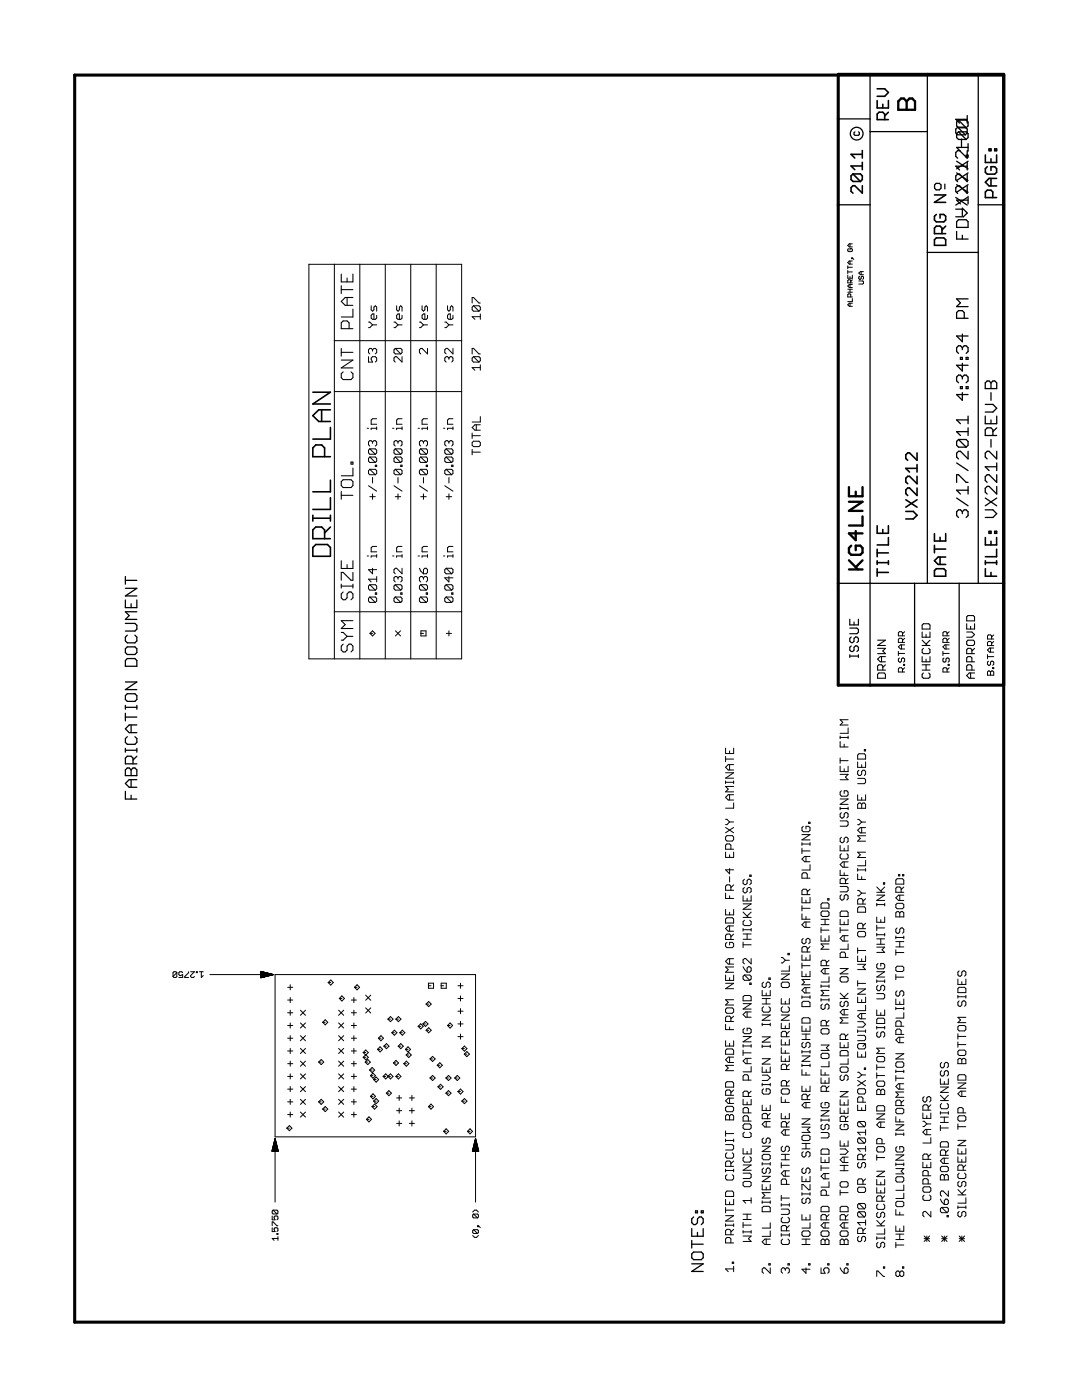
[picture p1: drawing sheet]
<svg xmlns="http://www.w3.org/2000/svg" width="216mm" height="279mm" viewBox="0 0 216 279" stroke-linecap="round" stroke-linejoin="round" font-family="sans-serif">
<g fill="#000" stroke="#000" stroke-width=".2">
<path d="M61.6 52.7h5.1zM66.7 52.7h5.1zM71.8 52.7h20.3zM94.2 59.4h.3zM94.5 59.4l1.1 1.1zM169.2 58.8v.5zM169.2 58.8l.1-.1zM169.2 57.7h.9zM169.5 56.8l-.3 .3zM169.2 56v.5zM169.2 56l.1-.2zM169.2 54.9v.6z"/>
<path d="M169.2 55.5h.9zM169.2 54v.6zM169.2 53v.6zM169.5 52.1l-.3 .3zM169.2 49.8v.3zM169.2 50.1l.1 .1zM169.5 48.7l-.3 .3zM169.3 58.7h.3zM169.3 55.8h.3zM169.3 49.6l-.1 .2zM169.3 50.2h.6zM169.2 57.1l.3 .3z"/>
<path d="M169.5 56.8h.6zM169.2 52.4l.3 .3zM169.5 52.1h.6zM169.2 49l.3 .3zM169.5 48.7h.6zM169.6 58.7l.2 .1zM169.6 57.7v.6zM169.6 56.8v.6zM169.6 55.8l.2 .2zM169.6 55.2v.3zM169.6 52.1v.6zM169.6 49.6v.3z"/>
<path d="M169.6 48.7v.6zM169.8 58.8v.5zM169.8 56v.5zM169.8 56.2l.3-.4zM169.9 51.5v.1zM169.9 51.6h.2zM169.9 50.2l.2-.1zM169.6 49.6h.3zM169.2 59.3h.9zM169.2 58.3h.9zM169.5 57.4h.6zM169.2 56.5h.9z"/>
<path d="M170.1 54.9v.6zM169.2 54.3h.9zM169.2 53.3h.9zM169.5 52.7h.6zM169.9 51.5h.2zM170.1 51.5v.1zM170.1 49.8v.3zM169.9 49.6l.2 .2zM169.5 49.3h.6zM170.1 51.5l.3 .3zM171.4 56.7h.7zM171.4 55.3v.3z"/>
<path d="M171.4 55.6l.1 .2zM171.4 54.5l.3-.3zM171.4 55.3l.1-.2zM171.5 55.8h.2zM171.7 55.8l.1-.2zM171.4 54.5l.3 .3zM171.7 54.2h.6zM171.8 55.3v.3zM171.8 55.3l.2-.2zM171.8 54.2v.6zM172 55.1h.1zM172.1 56.7l.2-.2z"/>
<path d="M171.4 56.1h.7zM172.1 55.1l.2 .2zM172.3 56.2v.3zM172.1 56.1l.2 .1zM172.3 55.3v.3zM172.3 55.6l-.2 .2zM171.7 54.8h.6zM66.7 68v10.1zM66.7 52.7v15.3zM73.5 71.2v1.1zM73.5 72.3h.8zM73.5 69.8v.6z"/>
<path d="M73.8 69.5l-.3 .3zM73.5 65.4h.3zM73.5 70.4l.3 .2zM73.8 69.5h.3zM73.8 65.4l.5-.6zM73.5 64.3h.3zM74.1 71.5v.2zM74.1 71.5l.2-.3zM74.1 69.5l.2 .3zM74.1 62.9v.6zM74.3 62.7l-.2 .2zM74.1 61v.8z"/>
<path d="M74.1 71.7l.2 .6zM74.3 71.2h.6zM74.3 69.8v.3zM74.3 69.8l.3-.3zM73.8 64.3l.5 .5zM74.3 64.8h.9zM74.1 63.5l.2 .2zM74.3 62.7h.3zM74.1 61.8l.2 .3zM74.6 69.5h.3zM74.6 62.7v1zM74.6 61.3v.5z"/>
<path d="M74.6 61.8l-.3 .3zM74.9 71.2l.3 .3zM74.9 69.5l.3 .3zM74.3 63.7h.6zM74.9 61l-.3 .3zM75.2 71.5v.5zM74.9 72.3l.3-.3zM75.2 69.8v.6zM75.2 70.4l-.3 .2zM75.2 62.9v.6zM74.9 63.7l.3-.2zM75.2 61.3v.8z"/>
<path d="M74.9 61l.3 .3zM78.6 71.5v.5zM78.6 72l.3 .3zM78.6 69.8v.6zM78.9 69.5l-.3 .3zM78.6 65.4h.3zM78.9 71.2l-.3 .3zM78.6 70.4l.3 .2zM78.9 69.5h1.1zM78.9 65.4l.5-.6zM78.6 64.3h.3zM78.9 71.2h.2z"/>
<path d="M79.1 62.9v.6zM79.4 62.7l-.3 .2zM79.1 61v.8zM78.9 64.3l.5 .5zM79.4 64.8h.8zM79.1 63.5l.3 .2zM79.4 62.7h.3zM79.1 61.8l.3 .3zM79.7 62.7v1zM79.7 61.3v.5zM79.7 61.8l-.3 .3zM78.9 70.6h1.1z"/>
<path d="M80 69.5l.2 .3zM78.9 69.5l1.1 1.1zM79.4 63.7h.6zM80 61l-.3 .3zM80.2 71.2v1.1zM79.1 71.2l1.1 1.1zM80.2 69.8v.6zM80.2 70.4l-.2 .2zM80.2 62.9v.6zM80.2 63.5l-.2 .2zM80.2 61.3v.8zM80 61l.2 .3z"/>
<path d="M83.7 69.8v.6zM83.7 70.4l.2 .2zM83.7 65.4h.2zM83.9 69.5l-.2 .3zM83.9 65.4l.6-.6zM83.7 64.3h.2zM83.9 69.5h.3zM84.2 62.9v.6zM84.5 62.7l-.3 .2zM84.2 61v.8zM83.9 64.3l.6 .5zM84.5 64.8h.8z"/>
<path d="M84.2 63.5l.3 .2zM84.5 62.7h.3zM84.2 61.8l.3 .3zM84.8 62.7v1zM84.8 61.3v.5zM84.8 61.8l-.3 .3zM84.5 63.7h.5zM85 61l-.2 .3zM85.3 69.5v1.1zM84.2 69.5l1.1 1.1zM85.3 62.9v.6zM85.3 63.5l-.3 .2z"/>
<path d="M85.3 61.3v.8zM85 61l.3 .3zM88.8 71.5v.5zM88.8 71.5l.2-.3zM88.8 69.8v.6zM88.8 70.4l.2 .2zM88.8 65.4h.2zM88.8 72l.2 .3zM89 71.2h.3zM89 69.5l-.2 .3zM89 65.4l.6-.6zM88.8 64.3h.2z"/>
<path d="M89.3 71.2l.3 .3zM89 69.5h.3zM89.3 62.9v.6zM89.6 62.7l-.3 .2zM89.3 61v.8zM89.6 71.5v.2zM89.6 71.5l.3-.3zM89 64.3l.6 .5zM89.6 64.8h.8zM89.3 63.5l.3 .2zM89.6 62.7h.3zM89.3 61.8l.3 .3z"/>
<path d="M89.9 71.2h.2zM89.9 62.7v1zM89.9 61.3v.5zM89.9 61.8l-.3 .3zM90.1 71.2l.3 .3zM89.6 63.7h.5zM90.1 61l-.2 .3zM90.4 71.5v.5zM90.4 72l-.3 .3zM90.4 69.5v1.1zM89.3 69.5l1.1 1.1zM90.4 62.9v.6z"/>
<path d="M90.4 63.5l-.3 .2zM90.4 61.3v.8zM90.1 61l.3 .3zM92.1 68v10.1zM92.1 52.7v15.3zM66.7 78.1h25.4zM66.7 68h25.4zM94.2 73.4h1.6zM94.2 71.5v.5zM94.2 71.5l.3-.3zM94.2 69.5v1.1zM94.2 69.5h.3z"/>
<path d="M94.2 63.2h1.6zM94.2 61.3v.5zM94.5 61l-.3 .3zM94.2 59.4v1.1zM94.2 72l.3 .3zM94.5 71.2h1.1zM94.5 69.5l1.1 1.1zM94.2 61.8l.3 .3zM94.5 61h1.1zM94.2 73.4l.6 .5zM94.2 63.2l.6 .5zM94.5 72.3h1.1z"/>
<path d="M95.6 71.2l.2 .3zM94.5 71.2l1.1 1.1zM95.6 70.6h.2zM94.5 62.1h1.1zM95.6 61l.2 .3zM94.5 61l1.1 1.1zM95.6 60.5h.2zM95.8 72.8v1.1zM95.8 71.5v.5zM95.8 72l-.2 .3zM95.8 62.7v1zM95.8 61.3v.5z"/>
<path d="M95.8 61.8l-.2 .3zM169.5 60.5l-.3 .3zM169.2 60.2h.9zM169.2 60.8l.3 .3zM169.5 60.5h.6zM169.6 60.5v.6zM169.5 61.1h.6zM170.1 59.6v.6zM73.3 85.5h.2zM73.5 93.9v.6zM73.8 93.7l-.3 .2zM73.5 91.5v.5z"/>
<path d="M73.8 91.2l-.3 .3zM73.5 89.9v.5zM73.8 89.6l-.3 .3zM73.5 88.2v.6zM73.5 88.2l.3-.3zM73.8 99.1h1.1zM73.5 94.5l.3 .2zM73.8 93.7h1.1zM73.5 92l.3 .3zM73.8 91.2h1.1zM73.5 90.4l.3 .3zM73.8 89.6h1.1z"/>
<path d="M73.5 88.8l.3 .2zM73.8 87.9h.3zM74.1 87.9l.2 .3zM74.1 85.5v.2zM74.1 85.5h1.1zM74.1 83.8v.9zM74.1 83.8l.2-.2zM74.3 98.6v1.1zM74.3 95.3v1.1zM74.3 88.2v.3zM74.3 88.2l.3-.3zM74.3 83.6h.9z"/>
<path d="M74.6 87.9h.3zM73.8 94.7h1.1zM74.9 93.7l.3 .2zM73.8 93.7l1.1 1zM74.9 92.8v.3zM74.9 92.8h.3zM73.8 92.3h1.1zM74.9 91.2l.3 .3zM73.8 91.2l1.1 1.1zM73.8 90.7h1.1zM74.9 89.6l.3 .3zM73.8 89.6l1.1 1.1z"/>
<path d="M74.9 87.9l.3 .3zM73.5 96.9l1.7 1.1zM75.2 93.9v.6zM74.9 94.7l.3-.2zM74.9 93.1h.3zM75.2 92.8v.3zM75.2 91.5v.5zM74.9 92.3l.3-.3zM75.2 89.9v.5zM75.2 90.4l-.3 .3zM75.2 88.2v.6zM75.2 88.8l-.3 .2z"/>
<path d="M75.2 85.2v.5zM74.1 84.7h1.1zM78.3 85.5h.3zM78.6 93.9v.6zM78.9 93.7l-.3 .2zM78.6 91.5v.5zM78.9 91.2l-.3 .3zM78.6 89.9v.5zM78.9 89.6l-.3 .3zM78.6 88.2v.6zM78.6 88.2l.3-.3zM78.9 99.1h1.1z"/>
<path d="M78.6 94.5l.3 .2zM78.9 93.7h1.1zM78.6 92l.3 .3zM78.9 91.2h1.1zM78.6 90.4l.3 .3zM78.9 89.6h1.1zM78.6 88.8l.3 .2zM78.9 87.9h.2zM79.1 87.9l.3 .3zM79.1 85.5v.2zM79.1 85.5h1.1zM79.1 83.8v.9z"/>
<path d="M79.1 83.8l.3-.2zM79.4 98.6v1.1zM79.4 95.3v1.1zM79.4 88.2v.3zM79.4 88.2l.3-.3zM79.4 83.6h.8zM79.7 87.9h.3zM78.9 94.7h1.1zM80 93.7l.2 .2zM78.9 93.7l1.1 1zM80 92.8v.3zM80 92.8h.2z"/>
<path d="M78.9 92.3h1.1zM80 91.2l.2 .3zM78.9 91.2l1.1 1.1zM78.9 90.7h1.1zM80 89.6l.2 .3zM78.9 89.6l1.1 1.1zM80 87.9l.2 .3zM78.6 96.9l1.6 1.1zM80.2 93.9v.6zM80.2 94.5l-.2 .2zM80 93.1h.2zM80.2 92.8v.3z"/>
<path d="M80.2 91.5v.5zM80.2 92l-.2 .3zM80.2 89.9v.5zM80.2 90.4l-.2 .3zM80.2 88.2v.6zM80.2 88.8l-.2 .2zM80.2 85.2v.5zM79.1 84.7h1.1zM83.4 85.5h.3zM83.7 93.9v.6zM83.9 93.7l-.2 .2zM83.7 91.5v.5z"/>
<path d="M83.9 91.2l-.2 .3zM83.7 89.9v.5zM83.9 89.6l-.2 .3zM83.7 88.2v.6zM83.7 88.2l.2-.3zM83.9 99.1h1.1zM83.7 94.5l.2 .2zM83.9 93.7h1.1zM83.7 92l.2 .3zM83.9 91.2h1.1zM83.7 90.4l.2 .3zM83.9 89.6h1.1z"/>
<path d="M83.7 88.8l.2 .2zM83.9 87.9h.3zM84.2 87.9l.3 .3zM84.2 85.5v.2zM84.2 85.5h1.1zM84.2 83.8v.9zM84.2 83.8l.3-.2zM84.5 98.6v1.1zM84.5 95.3v1.1zM84.5 88.2v.3zM84.5 88.2l.3-.3zM84.5 83.6h.8z"/>
<path d="M84.8 87.9h.2zM83.9 94.7h1.1zM85 93.7l.3 .2zM83.9 93.7l1.1 1zM85 92.8v.3zM85 92.8h.3zM83.9 92.3h1.1zM85 91.2l.3 .3zM83.9 91.2l1.1 1.1zM83.9 90.7h1.1zM85 89.6l.3 .3zM83.9 89.6l1.1 1.1z"/>
<path d="M85 87.9l.3 .3zM83.7 96.9l1.6 1.1zM85.3 93.9v.6zM85.3 94.5l-.3 .2zM85 93.1h.3zM85.3 92.8v.3zM85.3 91.5v.5zM85.3 92l-.3 .3zM85.3 89.9v.5zM85.3 90.4l-.3 .3zM85.3 88.2v.6zM85.3 88.8l-.3 .2z"/>
<path d="M85.3 85.2v.5zM84.2 84.7h1.1zM88.5 85.5h.3zM88.8 93.9v.6zM88.8 93.9l.2-.2zM88.8 91.5v.5zM88.8 91.5l.2-.3zM88.8 89.9v.5zM89 89.6l-.2 .3zM88.8 88.2v.6zM88.8 88.2l.2-.3zM89 99.1h1.1z"/>
<path d="M88.8 94.5l.2 .2zM89 93.7h1.1zM88.8 92l.2 .3zM89 91.2h1.1zM88.8 90.4l.2 .3zM89 89.6h1.1zM88.8 88.8l.2 .2zM89 87.9h.3zM89.3 87.9l.3 .3zM89.3 85.5v.2zM89.3 85.5h1.1zM89.3 83.8v.9z"/>
<path d="M89.3 83.8l.3-.2zM89.6 98.6v1.1zM89.6 95.3v1.1zM89.6 88.2v.3zM89.6 88.2l.3-.3zM89.6 83.6h.8zM89.9 87.9h.2zM89 94.7h1.1zM90.1 93.7l.3 .2zM89 93.7l1.1 1zM90.1 92.8v.3zM90.1 92.8h.3z"/>
<path d="M89 92.3h1.1zM90.1 91.2l.3 .3zM89 91.2l1.1 1.1zM89 90.7h1.1zM90.1 89.6l.3 .3zM89 89.6l1.1 1.1zM90.1 87.9l.3 .3zM88.8 96.9l1.6 1.1zM90.4 93.9v.6zM90.4 94.5l-.3 .2zM90.1 93.1h.3zM90.4 92.8v.3z"/>
<path d="M90.4 91.5v.5zM90.4 92l-.3 .3zM90.4 89.9v.5zM90.4 90.4l-.3 .3zM90.4 88.2v.6zM90.4 88.8l-.3 .2zM90.4 85.2v.5zM89.3 84.7h1.1zM94.2 89.7v1.1zM94.2 88.3v.6zM94.2 88.9l.3 .2zM94.2 86.4v1.1z"/>
<path d="M94.2 85.3l.6-.5zM94.2 84.2h1.6zM94.5 89.1h1.1zM94.5 88.1l-.3 .2zM94.2 85.3l.6 .6zM94.8 84.8h1zM95 84.8v1.1zM95.8 88.9l-.2 .2zM94.5 88.1h1.1zM94.2 90.2h1.6zM95.8 88.3v.6zM95.6 88.1l.2 .2z"/>
<path d="M94.2 87h1.6zM94.8 85.9h1zM95.8 83.1v1.1zM73.3 111h.2zM73.5 119.4v.6zM73.8 119.1l-.3 .3zM73.5 117v.5zM73.8 116.7l-.3 .3zM73.5 115.6h1.7zM73.5 113.7l.8 .8zM73.8 119.1h1.1zM73.5 117.5l.3 .3z"/>
<path d="M73.8 116.7h1.1zM73.5 115.6l.6 .5zM74.1 111v.2zM74.1 111h1.1zM74.1 109.3v.8zM74.1 109.3l.2-.2zM74.3 113.4v1.1zM74.3 109.1h.9zM74.9 119.1l.3 .3zM74.9 118.3v.3zM74.9 118.3h.3zM73.8 117.8h1.1z"/>
<path d="M74.9 116.7l.3 .3zM73.8 116.7l1.1 1.1zM75.2 119.4v.6zM74.9 120.2l.3-.2zM74.9 118.6h.3zM75.2 118.3v.3zM75.2 117v.5zM74.9 117.8l.3-.3zM75.2 115.1v1zM73.5 113.7h1.7zM75.2 110.7v.5zM74.1 110.1h1.1z"/>
<path d="M78.3 111h.3zM78.6 119.4v.6zM78.9 119.1l-.3 .3zM78.6 117v.5zM78.9 116.7l-.3 .3zM78.6 115.3v.6zM78.6 115.3l.3-.2zM78.6 113.7v.5zM78.6 114.2l.3 .3zM78.9 119.1h1.1zM78.6 117.5l.3 .3zM78.9 116.7h1.1z"/>
<path d="M78.6 115.9l.3 .2zM78.9 115.1h.2zM78.9 113.4l-.3 .3zM79.1 115.1l.3 .2zM78.9 113.4h.2zM79.1 111v.2zM79.1 111h1.1zM79.1 109.3v.8zM79.1 109.3l.3-.2zM79.4 115.3v.3zM79.4 115.3l.3-.2zM79.4 109.1h.8z"/>
<path d="M79.7 115.1h.3zM80 119.1l.2 .3zM80 118.3v.3zM80 118.3h.2zM78.9 117.8h1.1zM80 116.7l.2 .3zM78.9 116.7l1.1 1.1zM80 115.1l.2 .2zM80.2 119.4v.6zM80.2 120l-.2 .2zM80 118.6h.2zM80.2 118.3v.3z"/>
<path d="M80.2 117v.5zM80.2 117.5l-.2 .3zM80.2 115.3v.6zM80.2 115.9l-.2 .2zM80.2 113.4v1.1zM79.1 113.4l1.1 1.1zM80.2 110.7v.5zM79.1 110.1h1.1zM83.4 111h.3zM83.7 119.4v.6zM83.9 119.1l-.2 .3zM83.7 117v.5z"/>
<path d="M83.9 116.7l-.2 .3zM83.7 115.3v.6zM83.7 115.3l.2-.2zM83.7 113.4l.2 .6zM83.9 119.1h1.1zM83.7 117.5l.2 .3zM83.9 116.7h1.1zM83.7 115.9l.2 .2zM83.9 115.1h.3zM83.9 114l.6 .5zM84.2 115.1l.3 .2zM84.2 111v.2z"/>
<path d="M84.2 111h1.1zM84.2 109.3v.8zM84.2 109.3l.3-.2zM84.5 115.3v.3zM84.5 115.3l.3-.2zM84.5 114.5h.5zM84.5 113.7v.8zM84.5 109.1h.8zM84.8 115.1h.2zM84.8 113.4l-.3 .3zM85 119.1l.3 .3zM85 118.3v.3z"/>
<path d="M85 118.3h.3zM83.9 117.8h1.1zM85 116.7l.3 .3zM83.9 116.7l1.1 1.1zM85 115.1l.3 .2zM85.3 114.2l-.3 .3zM84.8 113.4h.2zM85.3 119.4v.6zM85.3 120l-.3 .2zM85 118.6h.3zM85.3 118.3v.3zM85.3 117v.5z"/>
<path d="M85.3 117.5l-.3 .3zM85.3 115.3v.6zM85.3 115.9l-.3 .2zM85.3 113.7v.5zM85 113.4l.3 .3zM85.3 110.7v.5zM84.2 110.1h1.1zM88.5 111h.3zM88.8 119.4v.6zM88.8 119.4l.2-.3zM88.8 117v.5zM88.8 117l.2-.3z"/>
<path d="M88.8 115.3l.8 .8zM88.8 113.7v.5zM89 113.4l-.2 .3zM89 119.1h1.1zM88.8 117.5l.2 .3zM89 116.7h1.1zM88.8 114.2l.2 .3zM89 113.4h1.1zM89.3 111v.2zM89.3 111h1.1zM89.3 109.3v.8zM89.3 109.3l.3-.2z"/>
<path d="M89.6 115.1v1zM89.6 109.1h.8zM90.1 119.1l.3 .3zM90.1 118.3v.3zM90.1 118.3h.3zM89 117.8h1.1zM90.1 116.7l.3 .3zM89 116.7l1.1 1.1zM89 114.5h1.1zM90.1 113.4l.3 .3zM89 113.4l1.1 1.1zM90.4 119.4v.6z"/>
<path d="M90.4 120l-.3 .2zM90.1 118.6h.3zM90.4 118.3v.3zM90.4 117v.5zM90.4 117.5l-.3 .3zM88.8 115.3h1.6zM90.4 113.7v.5zM90.4 114.2l-.3 .3zM90.4 110.7v.5zM89.3 110.1h1.1zM61.6 52.7v78.8zM61.6 131.5h5.1z"/>
<path d="M66.7 122.1v9.4zM66.7 78.1v44zM66.7 131.5h5.1zM71.8 52.7v78.8zM73.5 120l.3 .2zM73.8 126.4l.5-.5zM73.8 126.4h.5zM74.3 125.9l.5 .5zM73.8 126.4l.5 .5zM74.8 126.4l-.5 .5zM73.8 120.2h1.1zM73.8 119.1l1.1 1.1z"/>
<path d="M76.9 52.7v78.8zM78.6 120l.3 .2zM78.9 126.9l1-1zM78.9 125.9l1 1zM78.9 120.2h1.1zM78.9 119.1l1.1 1.1zM82 52.7v78.8zM83.7 120l.2 .2zM84 125.9v.5zM84 125.9h1zM84 126.4v.5zM84 126.4h.5z"/>
<path d="M85 125.9v1zM84 126.9h1zM83.9 120.2h1.1zM83.9 119.1l1.1 1.1zM87 52.7v78.8zM88.8 120l.2 .2zM89.6 125.9v1zM89.1 126.4h1zM89 120.2h1.1zM89 119.1l1.1 1.1zM92.1 122.1v9.4zM92.1 78.1v44z"/>
<path d="M71.8 131.5h20.3zM66.7 122.1h25.4zM179.3 133.5v.6zM179.3 133.5l.2-.2zM179.3 131.5v.4zM179.3 131.9l.2 .2zM179.3 130v.8zM179.3 129.1l.4-.4zM179.3 127.6v.6zM179.3 127.6l.2-.2zM179.3 126.3v.6zM179.3 126.3l.2-.2z"/>
<path d="M179.5 133.3h.4zM179.3 131.5l.2-.2zM179.5 132.1h.2zM179.5 127.4h.4zM179.5 126.1h.4zM179.9 131.9l-.2 .2zM179.3 129.1l.4 .4zM179.7 128.7h.8zM179.9 133.3l.2 .2zM179.9 131.5v.4zM179.9 131.5l.2-.2zM179.9 128.7v.8z"/>
<path d="M179.9 127.4l.2 .2zM179.9 126.1l.2 .2zM180.1 133.5v.6zM180.1 133.7l.4-.4zM180.1 131.3h.2zM180.1 127.6v.6zM180.1 127.8l.4-.4zM180.1 126.3v.6zM180.1 126.5l.4-.4zM180.3 132.6v.2zM180.3 132.6h.2zM180.3 131.3l.2 .2z"/>
<path d="M179.3 134.1h1.2zM180.3 132.8h.2zM180.5 132.6v.2zM180.5 131.5v.4zM180.3 132.1l.2-.2zM179.3 130.4h1.2zM179.7 129.5h.8zM179.3 128.2h1.2zM179.3 126.9h1.2zM188.2 133.5v.6zM188.2 133.5l.2-.2zM188.2 131.5v.4z"/>
<path d="M188.2 131.9l.2 .2zM188.2 130v.8zM188.6 128.7l-.4 .4zM188.2 127.6v.6zM188.2 127.6l.2-.2zM188.2 126.3v.6zM188.2 126.3l.2-.2zM188.4 133.3h.4zM188.2 131.5l.2-.2zM188.4 132.1h.2zM188.4 127.4h.4zM188.4 126.1h.4z"/>
<path d="M188.6 132.1l.2-.2zM188.2 129.1l.4 .4zM188.6 128.7h.8zM188.8 133.3l.2 .2zM188.8 131.5v.4zM188.8 131.5l.2-.2zM188.8 128.7v.8zM188.8 127.4l.2 .2zM188.8 126.1l.2 .2zM189 133.5v.6zM189 133.7l.4-.4zM189 131.3h.2z"/>
<path d="M189 127.6v.6zM189 127.8l.4-.4zM189 126.3v.6zM189 126.5l.4-.4zM189.2 132.6v.2zM189.2 132.6h.2zM189.2 131.3l.2 .2zM188.2 134.1h1.2zM189.2 132.8h.2zM189.4 132.6v.2zM189.4 131.5v.4zM189.2 132.1l.2-.2z"/>
<path d="M188.2 130.4h1.2zM188.6 129.5h.8zM188.2 128.2h1.2zM188.2 126.9h1.2zM197 134.1v.6zM197 134.1l.3-.2zM197 132.1v.5zM197 132.6l.3 .2zM197 130.6v.9zM197.4 129.3l-.4 .4zM197 128.2v.6zM197.3 128l-.3 .2z"/>
<path d="M197 126.9v.6zM197 126.9l.3-.2zM197.3 133.9h.1zM197 132.1l.3-.1zM197.3 132.8h.1zM197.3 128h.4zM197.3 126.7h.4zM197.4 133.9l.3 .2zM197.4 132.8l.3-.2zM197 129.7l.4 .5zM197.4 129.3h.9zM197.9 133.9l-.2 .2z"/>
<path d="M197.7 134.1v.6zM197.7 132.1v.5zM197.7 132.1l.2-.1zM197.7 129.3v.9zM197.7 128l.2 .2zM197.7 126.7l.2 .2zM197.9 133.9h.2zM197.9 132h.2zM197.9 128.2v.6zM197.9 128.4l.4-.4zM197.9 126.9v.6zM197.9 127.1l.4-.4z"/>
<path d="M198.1 133.9l.2 .2zM198.1 133.2v.2zM198.1 133.2h.2zM198.1 132l.2 .1zM197 134.7h1.3zM198.3 134.1v.6zM198.1 133.4h.2zM198.3 133.2v.2zM198.3 132.1v.5zM198.1 132.8l.2-.2zM197 131h1.3zM197.4 130.2h.9z"/>
<path d="M197 128.8h1.3zM197 127.5h1.3zM144.8 159.1l.5-.5zM144.8 158l.5-.5zM144.8 157h1.6zM144.8 155.9v.5zM144.8 155.3l1.6-1.1zM144.8 153.1l.5-.5zM144.8 151v1zM144.8 149.3v1.1zM144.8 150.4h1.6zM144.8 159.1l.5 .6z"/>
<path d="M145.3 158.6h1.1zM144.8 157l.5 .5zM144.8 153.1l.5 .6zM145.3 152.6h1.1zM145.6 158.6v1.1zM145.6 152.6v1.1zM145.6 149.9v.5zM145.3 159.7h1.1zM144.8 158h1.6zM146.4 155.9v.5zM144.8 156.1h1.6zM144.8 155.3h1.6z"/>
<path d="M144.8 154.2h1.6zM145.3 153.7h1.1zM144.8 151.5h1.6zM146.4 149.3v1.1zM167.6 158.1v.5zM167.6 158.6l.3 .3zM167.6 155.6h1.6zM167.6 152.9v1.1zM167.6 154h1.6zM167.6 151.3v1zM167.6 148v1.1zM167.6 146.9v.5z"/>
<path d="M167.6 146.3h1.6zM167.6 144.7l.6-.5zM167.6 143.6h1.6zM167.9 157.8l-.3 .3zM167.9 158.9h1.1zM167.6 143.6l.6 .6zM168.4 157.8v.5zM168.4 153.4v.6zM168.4 148.5v.6zM169.2 154.5l-.5 .6zM169.2 158.6l-.2 .3zM168.4 157.8h.6z"/>
<path d="M167.6 159.4h1.6zM169.2 158.1v.5zM169 157.8l.2 .3zM168.7 155.1l.5 .5zM167.6 154.5h1.6zM169.2 152.9v1.1zM167.6 151.8h1.6zM167.6 149.1h1.6zM169.2 146.9v.5zM167.6 147.2h1.6zM169.2 145.3v1zM167.6 144.7h1.6z"/>
<path d="M171.1 158.6v1.1zM171.1 159.7h1.6zM171.1 156.4h1.4zM171.1 154v.5zM171.1 154.5l.3 .3zM171.1 152.1v1zM171.1 153.1h1.6zM171.1 151.5h1.6zM171.1 150.7v.8zM171.4 153.7l-.3 .3zM171.4 154.8h.3zM171.4 150.4l-.3 .3z"/>
<path d="M171.7 154.8l.2-.3zM171.9 159.2v.5zM171.9 154v.5zM172.2 153.7l-.3 .3zM171.9 152.6v.5zM172.2 153.7h.3zM172.5 156.4l.2-.3zM171.1 155.3h1.4zM172.5 153.7l.2 .3zM171.4 150.4h1.1zM172.5 149.6v.3zM172.5 149.6h.2z"/>
<path d="M172.7 158.6v1.1zM172.7 155.6v.5zM172.5 155.3l.2 .3zM172.7 154v.5zM172.7 154.5l-.2 .3zM172.7 152.1v1zM172.7 150.7v.8zM172.5 150.4l.2 .3zM172.5 149.9h.2zM172.7 149.6v.3zM144.8 178.2v1.1zM144.8 176.9v.8z"/>
<path d="M144.8 176.9l.3-.3zM144.8 173.6l.8 .8zM144.8 170.1v1zM144.8 171.1h1.6zM144.8 168.7v.8zM144.8 168.7l.3-.3zM144.8 167v.6zM144.8 167.6l.3 .3zM144.8 166.2l1.6-1.1zM144.8 165.1l1.6 1.1zM144.8 164.6h.3zM144.8 161.3h1.6z"/>
<path d="M145.1 176.6h.5zM145.1 168.4h.5zM145.1 167.9h1zM145.1 166.8l-.3 .2zM145.1 164.6l.5-.6zM144.8 163.5h.3zM145.6 178.8v.5zM145.6 176.6l.2 .3zM145.6 175v1zM145.6 173.3v1.1zM145.6 170.6v.5zM145.6 168.4l.2 .3z"/>
<path d="M145.1 163.5l.5 .5zM145.6 164h.8zM145.8 176.9v.8zM145.8 177.1l.6-.5zM145.8 168.7v.8zM146.1 167.9l.3-.3zM145.1 166.8h1zM144.8 179.3h1.6zM144.8 177.7h1.6zM144.8 173.6h1.6zM146.4 170.1v1zM144.8 169.5h1.6z"/>
<path d="M146.4 167v.6zM146.1 166.8l.3 .2zM146.4 160.2v1.1zM148.3 178.8v1zM148.3 179.8h1.6zM148.3 177.4v.5zM148.3 177.9l.2 .3zM148.3 175.7v.6zM148.3 176.3l.2 .3zM148.3 177.4l.2-.3zM148.5 178.2h.3zM148.5 175.5l-.2 .2z"/>
<path d="M148.5 176.6h.3zM148.8 178.2l.3-.3zM148.8 176.6l.3-.3zM149.1 179.3v.5zM149.1 177.4v.5zM149.3 177.1l-.2 .3zM149.1 175.7v.6zM149.3 175.5l-.2 .2zM149.3 177.1h.3zM149.3 175.5h.3zM149.6 177.1l.3 .3zM149.6 175.5l.3 .2z"/>
<path d="M149.6 174.6v.3zM149.6 174.6h.3zM149.9 178.8v1zM149.9 177.4v.5zM149.6 178.2l.3-.3zM149.9 175.7v.6zM149.9 176.3l-.3 .3zM149.6 174.9h.3zM149.9 174.6v.3zM160 179.1v1.1zM160 177.7v.8zM160.3 177.5l-.3 .2z"/>
<path d="M160 174.5v.8zM160.3 174.2l-.3 .3zM160 173.6h1.6zM160 171.4l.5-.5zM160 169.3v1zM160 168.2v.5zM160 167.6l1.6-1zM160 165.2v.5zM160 165.7l.3 .3zM160.3 177.5h.5zM160.3 174.2h.5zM160.3 164.9l-.3 .3z"/>
<path d="M160.3 166h1.1zM160 171.4l.5 .6zM160.5 170.9h1.1zM160.8 177.5l.3 .2zM160.8 174.2l.3 .3zM160.8 170.9v1.1zM160.8 164.9v.5zM161.1 177.7v.8zM161.1 178l.5-.5zM161.1 174.5v.8zM161.4 166l.2-.3zM160.8 164.9h.6z"/>
<path d="M161.4 164.1v.2zM161.4 164.1h.2zM160 178.5h1.6zM160 175.3h1.6zM161.6 172.6v1zM160.5 172h1.1zM160 169.8h1.6zM161.6 168.2v.5zM160 168.4h1.6zM160 167.6h1.6zM160 166.6h1.6zM161.6 165.2v.5z"/>
<path d="M161.4 164.9l.2 .3zM161.4 164.3h.2zM161.6 164.1v.2zM165.2 179.3v.3zM165.2 179.3h.2zM165.2 179.6h.2zM165.4 179.3v.3zM167.6 178.8v.5zM167.6 179.3l.3 .3zM167.6 178h1.4zM167.6 175.6v.7zM167.9 175.3l-.3 .3z"/>
<path d="M167.6 173.7v1zM168.2 172l-.6 .6zM167.6 170.6v.6zM167.6 171.2l.3 .2zM167.6 168.7v1.1zM167.6 169.8h1.6zM167.6 167.4v.5zM167.6 167.9l.3 .3zM167.6 164.9h1.4zM167.6 162.5v.5zM167.6 163l.3 .3zM167.6 161.1v.5z"/>
<path d="M167.6 160.5l1.6-1.1zM167.9 178.6l-.3 .2zM167.9 179.6h.3zM167.9 175.3h.5zM167.9 170.4l-.3 .2zM167.9 171.4h1.1zM167.9 167.1l-.3 .3zM167.9 168.2h.3zM167.9 162.2l-.3 .3zM167.9 163.3h.3zM168.2 179.6l.2-.3zM167.6 172.6l.6 .5z"/>
<path d="M168.2 172h1zM168.2 168.2l.2-.3zM168.2 163.3l.2-.3zM168.4 178.8v.5zM168.4 178.8l.3-.2zM168.4 175.3l.3 .3zM168.4 174.2v.5zM168.4 172v1.1zM168.4 169.3v.5zM168.4 167.4v.5zM168.7 167.1l-.3 .3zM168.4 162.5v.5z"/>
<path d="M168.7 162.2l-.3 .3zM168.7 178.6h.3zM168.7 175.6v.7zM168.7 175.8l.5-.5zM168.7 167.1h.3zM168.7 162.2h.3zM169 178.6l.2 .2zM169.2 177.7l-.2 .3zM167.6 176.9h1.4zM169 171.4l.2-.2zM169 167.1l.2 .3zM169.2 164.6l-.2 .3z"/>
<path d="M167.6 163.8h1.4zM169 162.2l.2 .3zM169.2 178.8v.5zM169.2 179.3l-.2 .3zM169.2 177.2v.5zM169 176.9l.2 .3zM167.6 176.3h1.6zM167.6 174.7h1.6zM168.2 173.1h1zM169.2 170.6v.6zM169 170.4l.2 .2zM169.2 168.7v1.1z"/>
<path d="M169.2 167.4v.5zM169.2 167.9l-.2 .3zM169.2 164.1v.5zM169 163.8l.2 .3zM169.2 162.5v.5zM169.2 163l-.2 .3zM169.2 161.1v.5zM167.6 161.4h1.6zM167.6 160.5h1.6zM171.4 179.3l-.3 .3zM171.1 178.8h.3zM171.1 174.4v1.1z"/>
<path d="M171.1 173.3v.6zM171.1 172.8h1.6zM171.1 171.1l.6-.5zM171.1 170.1h1.6zM171.7 167.3l-.6 .6zM171.1 166.8h1.6zM171.1 165.7l.6-.5zM171.1 164.6h.3zM171.1 160.5v.8zM171.4 160.3l-.3 .2zM171.4 179.3h.5zM171.4 178.8l.5-.6z"/>
<path d="M171.1 177.7h.3zM171.4 164.6l.5-.5zM171.1 163.5h.3zM171.4 160.3h.3zM171.1 170.1l.6 .5zM171.1 166.8l.6 .5zM171.1 165.7l.6 .5zM171.7 165.2h1zM171.7 160.3l.2 .2zM171.9 179.3l.3 .3zM171.4 177.7l.5 .5zM171.9 178.2h.8z"/>
<path d="M171.9 175v.5zM171.9 165.2v1zM171.4 163.5l.5 .6zM171.9 164.1h.8zM172.2 160.3l-.3 .2zM171.9 160.5v.8zM172.2 179.6v.8zM172.2 179.9l.5-.6zM172.2 160.3h.3zM172.5 160.3l.2 .2zM171.1 175.5h1.6zM172.7 173.3v.6z"/>
<path d="M171.1 173.6h1.6zM172.7 171.7v1.1zM171.1 171.1h1.6zM171.1 167.9h1.6zM171.7 166.2h1zM171.1 161.3h1.6zM172.7 160.5v.8zM174.9 179.7l1.6-1.1zM174.9 178.1h1.6zM175.7 177.8l.8-.8zM174.9 177l1.1 1.1zM176.3 176.2v.2z"/>
<path d="M176.3 176.2h.2zM174.9 179.7h1.6zM174.9 178.6h1.6zM176.3 176.4h.2zM176.5 176.2v.2zM178.8 179.2l.5-.6zM178.8 177.3v.8zM178.8 177.3l.2-.3zM178.8 176.4h1.5zM178.8 175.6v.8zM179 177h.5zM179 175.4l-.2 .2z"/>
<path d="M178.8 179.2l.5 .5zM179.3 178.6h1zM179.3 174.5v.3zM179.3 174.5h.2zM179.5 178.6v1.1zM179.5 177l.3 .3zM179.5 174.5v.3zM179.3 174.8h.2zM179.8 177.3v.8zM179.8 177.5l.5-.5zM179 175.4h1.1zM180.1 174.5v.3z"/>
<path d="M180.1 174.5h.2zM179.3 179.7h1zM178.8 178.1h1.5zM180.3 175.6v.8zM180.1 175.4l.2 .2zM180.3 174.5v.3zM180.1 174.8h.2zM34.5 194.1v.8zM34.5 194.1l.2-.2zM34.5 194.9l.2 .2zM34.7 193.9h.4zM34.7 195.1h.4z"/>
<path d="M35.1 193.9l.2 .2zM35.3 194.1v.8zM35.3 194.9l-.2 .2zM34.5 194.9l.8-.8zM35.7 195.1h.7zM35.7 194.1v.4zM35.9 193.9l-.2 .2zM35.7 194.5l.2 .2zM35.9 193.9h.4zM35.9 194.7h.2zM36.3 193.9l.1 .2zM36.4 194.5v.6z"/>
<path d="M36.1 194.7l.3-.2zM36.9 194.9v.2zM36.9 194.9l.7-.8zM36.9 195.1h.7zM37.6 193.9v.2zM38 193.9h.8zM38 194.7v.2zM38 194.9l.2 .2zM38.2 195.1h.4zM38.6 195.1l.2-.2zM38.8 193.9l-.8 .8zM39.2 193.9v.2z"/>
<path d="M39.2 193.9h.2zM39.4 193.9v.2zM39.2 194.1h.2zM40.2 193.9v1.2zM40.2 195.1l.4-.4zM39.8 193.9h.8zM52 193.9v1.2zM52 193.9l2.6 .6zM41.9 194.5h10.1zM52.1 193.9v1.2zM52.1 194v1.1zM52.1 194l2.4 .5z"/>
<path d="M52.2 193.9v1.2zM52.3 193.9v1.2zM52.3 194v1.1zM52.4 194v1.1zM52.5 194v1zM52.6 194v1zM52.7 194v1zM52.7 194.1v.9zM52.8 194.1v.9zM52.8 194.1v.8zM52.9 194.1v.8zM53 194.1v.8z"/>
<path d="M53.1 194.1v.8zM53.2 194.2v.7zM53.2 194.2v.6zM53.3 194.2v.6zM53.4 194.2v.6zM53.5 194.2v.6zM53.6 194.2v.6zM53.6 194.3v.5zM53.6 194.3v.4zM53.7 194.3v.4zM53.8 194.3v.4zM53.9 194.3v.4z"/>
<path d="M53.9 194.4v.3zM54 194.4v.3zM54 194.4v.2zM54.1 194.4v.2zM54.2 194.4v.2zM54.3 194.4v.2zM54.4 194.5v.1zM52.1 195.1l2.4-.6zM52 195.1l2.6-.6zM54.9 194.5v32.4zM57.9 196.5v1zM57.4 199.6h1z"/>
<path d="M57.4 197h1zM65.5 196.1l.5-.5zM65.5 196.1h.5zM66 195.6l.5 .5zM65.5 196.1l.5 .5zM66.5 196.1l-.5 .5zM67.7 199.3l.5-.5zM67.7 199.3h.5zM68.2 198.8l.5 .5zM67.7 199.3l.5 .5zM68.7 199.3l-.5 .5zM70.7 197l.5-.5z"/>
<path d="M70.1 199.6h1zM70.7 197h.5zM71.2 196.5l.6 .5zM70.7 197l.5 .5zM71.2 197.5l.6-.5zM73 199.6l1-1zM73 198.6l1 1zM85.5 196.2v.5zM85.5 196.2h1zM85.5 196.7v.5zM85.5 199.9l.5 .5zM85.5 196.7h.5z"/>
<path d="M86.5 196.2v1zM85.5 197.2h1zM88 196.2v.5zM88 196.2h1zM88 196.7v.5zM88 196.7h.5zM89 196.2v1zM88 197.2h1zM91.9 198.8v1zM91.9 196.2v1zM91.4 199.3h1zM91.4 196.7h1z"/>
<path d="M54.9 194.5h40zM144.8 199.5h1.6zM144.8 197.3l1.6-1.1zM144.8 194.6v1.1zM144.8 195.7h1.6zM144.8 194l.5-.5zM144.8 193h1.6zM144.8 191.9l.5-.6zM144.8 188.3v.5zM144.8 188.8l.3 .3zM144.8 186.7v.8zM144.8 186.7l.3-.3z"/>
<path d="M144.8 185.3l.5-.5zM144.8 184.2h1.6zM144.8 183.4v.8zM144.8 181.5v1.1zM144.8 182.6h1.6zM144.8 188.3l.3-.2zM145.1 189.1h1zM145.1 186.4h.5zM144.8 183.4l.3-.2zM144.8 193l.5 .5zM144.8 191.9l.5 .5zM145.3 191.3h1.1z"/>
<path d="M144.8 185.3l.5 .5zM145.3 184.8h1.1zM145.6 195.1v.6zM145.6 191.3v1.1zM145.6 188.1v.5zM145.6 186.4l.2 .3zM145.6 184.8v1zM145.6 182.1v.5zM145.8 186.7v.8zM145.8 187l.6-.6zM146.1 189.1l.3-.3zM145.6 188.1h.5z"/>
<path d="M145.1 183.2h1zM144.8 197.3h1.6zM144.8 196.2h1.6zM146.4 194.6v1.1zM144.8 194h1.6zM145.3 192.4h1.1zM146.4 188.3v.5zM146.1 188.1l.3 .2zM144.8 187.5h1.6zM145.3 185.8h1.1zM146.4 183.4v.8zM146.1 183.2l.3 .2z"/>
<path d="M146.4 181.5v1.1zM148.3 199.7h1.6zM148.3 198.9v.8zM148.3 194.8v.6zM148.3 194.8l.2-.2zM148.3 192.9l.2 .6zM148.3 191.6v.5zM148.3 192.1l.2 .3zM148.3 188v1.1zM148.3 186.4h1.6zM148.3 185.3v.5zM148.3 183.9v.6z"/>
<path d="M148.3 184.5l.2 .2zM148.3 183.1h1.6zM148.3 181.5l1.6-1.1zM148.3 198.9l.2-.2zM148.3 195.4l.2 .2zM148.5 194.6h1.1zM148.5 193.5l.6 .5zM148.3 191.6l.2-.3zM148.3 183.9l.2-.2zM148.5 184.7h1.1zM148.5 191.3h.3zM149.1 194h.5z"/>
<path d="M149.1 193.2v.8zM149.1 186.4v1.1zM149.1 182.8l.8-.8zM149.3 192.9l-.2 .3zM148.3 182l1 1.1zM148.5 198.7h1.1zM149.6 196.2v.3zM149.6 196.2h.3zM148.5 195.6h1.1zM149.6 194.6l.3 .2zM148.5 194.6l1.1 1zM149.6 194l.3-.3z"/>
<path d="M149.3 192.9h.3zM149.6 184.7l.3-.2zM149.9 198.9v.8zM149.6 198.7l.3 .2zM149.6 196.5h.3zM149.9 196.2v.3zM149.9 194.8v.6zM149.9 195.4l-.3 .2zM149.9 193.2v.5zM149.6 192.9l.3 .3zM149.9 191.3v1.1zM148.8 191.3l1.1 1.1z"/>
<path d="M148.3 188.6h1.6zM148.3 187.5h1.6zM149.9 185.3v.5zM148.3 185.5h1.6zM149.9 183.9v.6zM149.6 183.7l.3 .2zM148.3 181.5h1.6zM148.3 180.4h1.6zM152.1 199.3h1.6zM152.1 197.7v1zM152.1 198.7h1.6zM152.1 196.3v.5z"/>
<path d="M152.1 196.8l.3 .3zM152.4 196l-.3 .3zM152.4 197.1h.2zM152.6 197.1l.3-.3zM152.9 198.2v.5zM152.9 196.3v.5zM153.1 196l-.2 .3zM153.1 196h.3zM153.4 196l.3 .3zM153.4 195.2v.3zM153.4 195.2h.3zM153.7 197.7v1z"/>
<path d="M153.7 196.3v.5zM153.7 196.8l-.3 .3zM153.4 195.5h.3zM153.7 195.2v.3zM155.9 199.3v1.1zM155.9 196.3v.5zM155.9 196.8l.3 .3zM155.9 195.5l1.6-1.1zM155.9 193.8h1.6zM155.9 192.2h.3zM156.2 197.1h1zM156.2 196l-.3 .3z"/>
<path d="M156.2 192.2l.5-.6zM155.9 191.1h.3zM156.2 191.1l.5 .5zM156.7 191.6h.8zM157.2 197.1l.3-.3zM156.2 196h1zM157.2 190.3v.2zM157.2 190.3h.3zM157.5 196.3v.5zM157.2 196l.3 .3zM155.9 195.5h1.6zM155.9 194.4h1.6z"/>
<path d="M157.5 192.7v1.1zM157.2 190.5h.3zM157.5 190.3v.2zM160 198.7v.6zM160.5 197.1l-.5 .5zM160 196.5l.5-.5zM160 195.5h1.6zM160 193.8v1.1zM160 194.9h1.6zM160 192.2v1.1zM160 190.6v1zM160 191.6h1.6z"/>
<path d="M160 189.2v.8zM160.3 188.9l-.3 .3zM160 187.6v.5zM160 188.1l.3 .2zM160.5 184l-.5 .6zM160 182.4v1.1zM160 180.7v1.1zM160 180.2h1.6zM160.3 199.8l-.3 .3zM160.3 188.9h.5zM160.3 187.3l-.3 .3zM160.3 188.3h.2z"/>
<path d="M160 197.6l.5 .6zM160.5 197.1h1.1zM160 195.5l.5 .5zM160.5 188.3l.3-.2zM160 184.6l.5 .5zM160.5 184h1.1zM160.8 197.1v1.1zM160.8 194.4v.5zM160.8 191.1v.5zM160.8 188.9l.3 .3zM160.8 187.6v.5zM161.1 187.3l-.3 .3z"/>
<path d="M160.8 184v1.1zM160.8 182.9v.6zM160.8 179.6v.6zM161.1 189.2v.8zM161.1 189.5l.5-.6zM161.1 187.3h.3zM160.3 199.8h1.1zM161.4 187.3l.2 .3zM161.6 198.7v.6zM160 199h1.6zM160.5 198.2h1.1zM160 196.5h1.6z"/>
<path d="M161.6 193.8v1.1zM160 192.7h1.6zM161.6 190.6v1zM160 190h1.6zM161.6 187.6v.5zM161.4 188.3l.2-.2zM160.5 185.1h1.1zM160 183.5h1.6zM160 181.3h1.6zM161.6 179.1v1.1zM163.8 199.3v.5zM163.8 198.7l.6-.5z"/>
<path d="M163.8 197.7h1.6zM163.8 196.6v.5zM163.8 196h1.6zM164.4 193.3l-.6 .5zM163.8 191.9v.8zM164.1 191.6l-.3 .3zM163.8 189.4l.6-.5zM163.8 188.4h1.6zM163.8 186.7v1.1zM163.8 187.8h1.6zM163.8 185.1v1.1zM163.8 183.5h1.6z"/>
<path d="M163.8 182.1v.5zM163.8 182.6l.3 .3zM163.8 181.3h1.6zM163.8 180.5v.8zM164.1 191.6h.5zM164.1 182.9h1.1zM164.1 181.8l-.3 .3zM164.1 180.2l-.3 .3zM163.8 197.7l.6 .5zM163.8 193.8l.6 .6zM164.4 193.3h1zM163.8 188.4l.6 .5z"/>
<path d="M164.6 193.3v1.1zM164.6 191.6l.3 .3zM164.6 187.3v.5zM164.6 183.5v1zM164.9 191.9v.8zM164.9 192.2l.5-.6zM165.4 182.6l-.2 .3zM164.1 181.8h1.1zM164.1 180.2h1.1zM165.4 199.3v.5zM163.8 199.5h1.6zM163.8 198.7h1.6z"/>
<path d="M165.4 196.6v.5zM163.8 196.8h1.6zM165.4 194.9v1.1zM164.4 194.4h1zM163.8 192.7h1.6zM163.8 189.4h1.6zM165.4 186.7v1.1zM163.8 185.6h1.6zM163.8 184.5h1.6zM165.4 182.1v.5zM165.2 181.8l.2 .3zM165.4 180.5v.8z"/>
<path d="M165.2 180.2l.2 .3zM167.6 199.3h1.6zM167.6 195.2v.5zM167.6 195.7l.3 .3zM167.6 194.4l1.6-1.1zM167.6 190.3v.8zM167.9 190l-.3 .3zM167.6 189.4h1.6zM168.2 186.7l-.6 .6zM167.6 185.1v1.1zM167.6 183.5v1zM167.6 184.5h1.6z"/>
<path d="M167.6 182.9h1.6zM167.6 182.1v.8zM167.9 199.8l-.3 .3zM167.9 196h1.1zM167.9 194.9l-.3 .3zM167.9 190h.5zM167.9 181.8l-.3 .3zM167.6 187.3l.6 .5zM168.2 186.7h1zM168.4 199l.8-.8zM168.4 190l.3 .3zM168.4 186.7v1.1z"/>
<path d="M168.4 184v.5zM168.7 199.8h.3zM167.6 198.2l1.1 1.1zM168.7 190.3v.8zM169 199.8l.2 .3zM169 196l.2-.3zM167.9 194.9h1.1zM167.9 181.8h1.1zM169.2 195.2v.5zM169 194.9l.2 .3zM167.6 194.4h1.6zM167.6 193.3h1.6z"/>
<path d="M167.6 191.1h1.6zM169.2 188.4v1zM168.2 187.8h1zM167.6 185.6h1.6zM169.2 183.5v1zM169.2 182.1v.8zM169 181.8l.2 .3zM171.1 199v1.1zM171.1 198.4l1.6-1zM171.1 195.7v1.1zM171.1 193.5h1.6zM171.1 190.8v1.1z"/>
<path d="M171.1 191.9h1.6zM171.1 189.2v1zM171.1 186.2v.5zM171.1 186.7l.3 .3zM171.1 184.5v.8zM171.4 184.3l-.3 .2zM171.1 182.1h1.6zM171.1 181.3v.8zM171.1 179.6v.8zM171.4 187h1.1zM171.4 185.9l-.3 .3zM171.4 184.3h.5z"/>
<path d="M171.4 181l-.3 .3zM171.9 191.3v.6zM171.9 184.3l.3 .2zM172.2 193l.5-.6zM172.2 184.5v.8zM172.2 184.8l.5-.5zM172.7 186.7l-.2 .3zM171.4 185.9h1.1zM171.4 181h1.1zM171.1 198.4h1.6zM171.1 197.4h1.6zM171.1 196.3h1.6z"/>
<path d="M172.2 193l.5 .5zM171.1 192.4h1.6zM172.7 190.8v1.1zM171.1 189.7h1.6zM172.7 186.2v.5zM172.5 185.9l.2 .3zM171.1 185.3h1.6zM172.7 181.3v.8zM172.5 181l.2 .3zM171.1 180.4h1.6zM174.9 199.3h1.4zM174.9 196.9v.5z"/>
<path d="M174.9 197.4l.3 .3zM174.9 195.5v.6zM174.9 195l1.6-1.1zM174.9 192.6v.5zM174.9 193.1l.3 .3zM174.9 190.1h1.6zM174.9 187.4h1.6zM174.9 186.3v.5zM174.9 184.6v1.1zM174.9 183v1.1zM174.9 184.1h1.6zM174.9 180.3v.5z"/>
<path d="M175.2 196.6l-.3 .3zM175.2 197.7h.3zM175.2 192.3l-.3 .3zM175.2 193.4h1.1zM175.5 197.7l.2-.3zM175.7 196.9v.5zM176 196.6l-.3 .3zM175.7 192.3v.5zM175.7 187.4v1zM175.7 183.5v.6zM176 196.6h.3zM176 189.5l.5-.5z"/>
<path d="M176.3 199.3l.2-.2zM174.9 198.3h1.4zM176.3 196.6l.2 .3zM176.5 193.1l-.2 .3zM175.7 192.3h.6zM176.5 198.5v.6zM176.3 198.3l.2 .2zM176.5 196.9v.5zM176.5 197.4l-.2 .3zM176.5 195.5v.6zM174.9 195.8h1.6zM174.9 195h1.6z"/>
<path d="M174.9 193.9h1.6zM176.5 192.6v.5zM176.3 192.3l.2 .3zM176 189.5l.5 .6zM174.9 189h1.6zM174.9 188.4h1.6zM176.5 186.3v.5zM174.9 186.5h1.6zM174.9 185.2h1.6zM176.5 183v1.1zM176.5 180.3v.5zM174.9 180.5h1.6z"/>
<path d="M178.8 199.4v1zM178.8 198v.5zM178.8 198.5l.2 .3zM178.8 194.5v1zM178.8 193.1v.5zM178.8 193.6l.2 .3zM178.8 189.5v1.1zM178.8 187.9h1.5zM178.8 186.8v.5zM178.8 185.5v.5zM178.8 186l.2 .3zM178.8 182.2v.8z"/>
<path d="M178.8 182.2l.2-.3zM178.8 180.6v.5zM178.8 181.1l.2 .3zM179 197.7l-.2 .3zM179 198.8h.3zM179 193.9h1.1zM179 192.8l-.2 .3zM179 185.2l-.2 .3zM179 186.3h.3zM179 181.9h.3zM179 181.4h1.1zM179 180.3l-.2 .3z"/>
<path d="M179.3 198.8l.2-.3zM179.5 186l-.2 .3zM179.3 181.9l.2 .3zM179.5 198v.5zM179.5 198l.3-.3zM179.5 187.9v1.1zM179.5 185.5v.5zM179.8 185.2l-.3 .3zM179.5 182.2l.3-.3zM179.5 182.2v.8zM179.8 197.7h.3zM179.8 185.2h.3z"/>
<path d="M179.8 181.9h.3zM180.1 197.7l.2 .3zM180.1 193.9l.2-.3zM179 192.8h1.1zM180.1 185.2l.2 .3zM180.1 181.9l.2 .3zM180.3 181.1l-.2 .3zM179 180.3h1.1zM180.3 198v.5zM180.3 198.5l-.2 .3zM178.8 195h1.5zM180.3 193.1v.5z"/>
<path d="M180.1 192.8l.2 .3zM178.8 190.1h1.5zM178.8 189h1.5zM180.3 186.8v.5zM178.8 187.1h1.5zM180.3 185.5v.5zM180.3 186l-.2 .3zM178.8 183h1.5zM180.3 182.2v.8zM180.3 180.6v.5zM180.1 180.3l.2 .3zM191.1 198.6v.6z"/>
<path d="M191.1 198.1h1.6zM191.1 197.3v.8zM191.1 195.4v1.1zM191.1 196.5h1.6zM191.1 194v.6zM191.1 194.6l.3 .2zM191.4 199.7l-.3 .3zM191.4 197l-.3 .3zM191.4 193.8l-.3 .2zM191.4 194.8h.3zM191.7 194.8l.2-.2zM191.9 195.9v.6z"/>
<path d="M191.9 194v.6zM191.9 194l.3-.2zM192.2 199.7h.3zM192.2 193.8h.3zM192.5 199.7l.2 .3zM191.4 197h1.1zM192.5 193.8l.2 .2zM192.7 198.6v.6zM191.1 198.9h1.6zM192.7 197.3v.8zM192.5 197l.2 .3zM192.7 195.4v1.1z"/>
<path d="M192.7 194v.6zM192.7 194.6l-.2 .2zM57.9 216.9v1zM57.9 214.3v1zM57.9 211.8v1zM57.9 209.2v1zM57.9 206.7v1zM57.9 204.2v1zM57.9 201.6v1zM57.9 199.1v1zM57.4 219.9h1zM57.4 217.4h1z"/>
<path d="M57.4 214.8h1zM57.4 212.3h1zM57.4 209.7h1zM57.4 207.2h1zM57.4 204.7h1zM57.4 202.1h1zM59.9 202.6l1.1-1zM59.9 205.2l1.1-1zM59.9 207.7l1.1-1zM59.9 210.2l1.1-1zM59.9 212.8l1.1-1zM59.9 215.3l1.1-1z"/>
<path d="M59.9 217.9l1.1-1zM59.9 201.6l1.1 1zM59.9 204.2l1.1 1zM59.9 206.7l1.1 1zM59.9 209.2l1.1 1zM59.9 211.8l1.1 1zM59.9 214.3l1.1 1zM59.9 216.9l1.1 1zM63.6 212l.5-.5zM63.6 219.9l.5-.5zM63.6 212h.5zM64.1 211.5l.5 .5z"/>
<path d="M63.6 212l.5 .5zM63.6 219.9h.5zM64.1 219.4l.5 .5zM64.4 204l.5-.5zM64.6 212l-.5 .5zM64.6 219.9l-.5 .5zM64.4 204h.5zM64.9 203.5l.5 .5zM64.4 204l.5 .5zM64.9 204.5l.5-.5zM67.6 207.7l1-1zM67.6 205.2l1-1z"/>
<path d="M67.6 217.9l1-1zM67.6 215.3l1-1zM67.6 210.2l1-1zM67.6 212.8l1-1zM67.6 202.6l1-1zM67.6 206.7l1 1zM67.6 204.2l1 1zM67.6 216.9l1 1zM67.6 214.3l1 1zM67.6 209.2l1 1zM67.6 211.8l1 1zM67.6 201.6l1 1z"/>
<path d="M70.6 216.9v1zM70.6 214.3v1zM70.6 211.8v1zM70.6 209.2v1zM70.6 206.7v1zM70.6 204.2v1zM70.6 201.6v1zM70.6 199.1v1zM70.1 219.9h1zM70.1 217.4h1zM70.1 214.8h1zM70.1 212.3h1z"/>
<path d="M70.1 209.7h1zM70.1 207.2h1zM70.1 204.7h1zM70.1 202.1h1zM72.5 210.1l.5-.6zM72.5 211l.5-.5zM72.9 212l.5-.5zM73 202.2l1-1.1zM72.5 210.1h.5zM73 209.5l.5 .6zM72.5 210.1l.5 .5zM72.5 211h.5z"/>
<path d="M73 210.5l.5 .5zM72.5 211l.5 .5zM72.9 212h.5zM73.4 211.5l.5 .5zM72.9 212l.5 .5zM73.5 210.1l-.5 .5zM73.5 211l-.5 .5zM73.7 213.6l.6-.6zM73.9 212l-.5 .5zM73.9 214.7l.5-.5zM73.9 218.8l.5-.5zM73 201.1l1 1.1z"/>
<path d="M73.7 213.6h.6zM74.3 213l.5 .6zM73.7 213.6l.6 .5zM73.9 214.7h.5zM74.4 214.2l.5 .5zM73.9 214.7l.5 .5zM73.9 218.8h.5zM74.4 218.3l.5 .5zM73.9 218.8l.5 .5zM74.5 215.5l.6-.6zM74.5 219.8l.6-.6zM74.8 213.6l-.5 .5z"/>
<path d="M74.9 214.7l-.5 .5zM74.9 218.8l-.5 .5zM74.5 215.5h.6zM75.1 214.9l.5 .6zM74.5 215.5l.6 .5zM74.5 219.8h.6zM75.1 219.2l.5 .6zM75.3 209.4l.5-.5zM75.5 207.2l.5-.5zM75.1 216l.5-.5zM75.6 219.8l-.5 .5zM75.3 209.4h.5z"/>
<path d="M75.8 208.9l.5 .5zM75.3 209.4l.5 .5zM75.5 207.2h.5zM76 206.7l.5 .5zM75.5 207.2l.5 .5zM76.3 209.4l-.5 .5zM76.5 214.8l.5-.5zM76 207.7l.5-.5zM76.6 208.8l.5-.5zM76.5 214.8h.5zM77 214.3l.5 .5zM76.5 214.8l.5 .5z"/>
<path d="M77.1 218.2l.5-.5zM76.6 208.8h.5zM77.1 208.3l.5 .5zM76.6 208.8l.5 .5zM77.4 203.4l.5-.5zM77.4 214.8l.5-.5zM77 215.3l.5-.5zM77.1 218.2h.5zM77.6 217.7l.5 .5zM77.1 218.2l.5 .5zM77.6 208.8l-.5 .5zM77.4 203.4h.5z"/>
<path d="M77.9 202.9l.5 .5zM77.4 203.4l.5 .5zM77.4 214.8h.5zM77.9 214.3l.5 .5zM77.4 214.8l.5 .5zM78.1 218.2l-.5 .5zM78.2 206.1l.5-.5zM77.9 203.9l.5-.5zM77.9 215.3l.5-.5zM78.5 212.1l.5-.5zM78.2 206.1h.5zM78.7 205.6l.5 .5z"/>
<path d="M78.2 206.1l.5 .5zM79 214.8l.5-.5zM79 203.4l.5-.5zM78.5 212.1h.5zM79 211.6l.5 .5zM78.5 212.1l.5 .5zM78.7 206.6l.5-.5zM79.5 208.8l.5-.5zM79 214.8h.5zM79.5 214.3l.5 .5zM79 214.8l.5 .5zM79 203.4h.5z"/>
<path d="M79.5 202.9l.5 .5zM79 203.4l.5 .5zM79 212.6l.5-.5zM79.7 218.6v1zM79.8 206.1l.5-.5zM79.5 208.8h.5zM80 208.3l.5 .5zM79.5 208.8l.5 .5zM79.5 215.3l.5-.5zM79.5 203.9l.5-.5zM79.1 219.1h1.1zM79.8 206.1h.5z"/>
<path d="M80.3 205.6l.5 .5zM79.8 206.1l.5 .5zM80.5 208.8l-.5 .5zM80.6 212.3l.5-.5zM80.3 206.6l.5-.5zM80.9 209.4l.5-.5zM81 210.5l.6-.5zM80.6 212.3h.5zM81.1 211.8l.5 .5zM80.6 212.3l.5 .5zM80.9 209.4h.5zM81.4 208.9l.5 .5z"/>
<path d="M80.9 209.4l.5 .5zM81 210.5h.6zM81.6 210l.5 .5zM81 210.5l.6 .6zM81.1 212.8l.5-.5zM81.4 209.9l.5-.5zM81.6 211.1l.5-.6zM82.2 218.6v1zM81.7 219.1h1zM83.4 204.8l.5-.5zM83.4 204.8h.5zM83.9 204.3l.6 .5z"/>
<path d="M83.4 204.8l.5 .5zM84.4 204.3l.5-.5zM84.5 204.8l-.6 .5zM84.4 204.3h.5zM84.9 203.8l.5 .5zM84.4 204.3l.5 .6zM85 205.6l.5-.5zM85 200.4l.5-.5zM84.9 204.9l.5-.6zM85 205.6h.5zM85.5 205.1l.5 .5zM85 205.6l.5 .5z"/>
<path d="M85 200.4h.5zM85 200.4l.5 .5zM85.8 215.1l.5-.5zM85.8 211.3l.5-.5zM85.5 206.1l.5-.5zM86 200.4l-.5 .5zM85.8 215.1h.5zM86.3 214.6l.5 .5zM85.8 215.1l.5 .5zM85.8 211.3h.5zM86.3 210.8l.5 .5zM85.8 211.3l.5 .5z"/>
<path d="M86.8 215.1l-.5 .5zM86.8 211.3l-.5 .5zM87.2 212.6l.6-.5zM87.4 216.9l.5-.5zM87.2 212.6h.6zM87.8 212.1l.5 .5zM87.2 212.6l.6 .5zM87.4 216.9h.5zM87.9 216.4l.5 .5zM87.4 216.9l.5 .5zM87.8 213.1l.5-.5zM87.9 217.4l.5-.5z"/>
<path d="M89 215.1l.5-.5zM89 218.2l.5-.5zM89.3 204.7l.5-.5zM89 215.1h.5zM89.5 214.6l.5 .5zM89 215.1l.5 .5zM89 218.2h.5zM89.5 217.7l.5 .5zM89 218.2l.5 .5zM89.3 204.7h.5zM89.8 204.2l.5 .5zM89.3 204.7l.5 .5z"/>
<path d="M90 215.1l-.5 .5zM89.5 218.7l.5-.5zM90.3 204.7l-.5 .5zM90.7 215.1l.5-.5zM90.7 215.1h.5zM91.2 214.6l.6 .5zM90.7 215.1l.5 .5zM91.4 217.8l.5-.5zM91.2 215.6l.6-.5zM91.9 206.4v1zM91.9 203.8v1.1zM91.9 201.3v1z"/>
<path d="M91.4 217.8h.5zM91.9 217.3l.5 .5zM91.4 217.8l.5 .6zM92.2 209.3l.5-.5zM92.2 219.8l.5-.6zM91.4 206.9h1zM91.4 204.3h1zM91.4 201.8h1zM92.4 217.8l-.5 .6zM92.6 210.4l.6-.5zM92.2 209.3h.5zM92.7 208.8l.5 .5z"/>
<path d="M92.2 209.3l.5 .5zM92.2 219.8h.5zM92.7 219.2l.5 .6zM92.6 210.4h.6zM93.2 209.9l.5 .5zM92.6 210.4l.6 .5zM92.7 209.8l.5-.5zM92.7 220.3l.5-.5zM93.2 210.9l.5-.5zM145.3 219.2l-.5 .5zM144.8 217.8v.8zM144.8 217.8l.3-.3z"/>
<path d="M144.8 217h1.6zM144.8 216.2v.8zM144.8 213.7l.5-.6zM144.8 212.6h1.6zM144.8 211.5l.5-.5zM144.8 210.4h1.6zM144.8 209.6v.8zM144.8 207.7v1.1zM144.8 208.8h1.6zM144.8 204.4v1.1zM144.8 203.1v.8zM144.8 203.1l.3-.3z"/>
<path d="M144.8 201.4v.6zM144.8 202l.3 .2zM144.8 200.6l.5-.6zM145.1 217.5h.5zM144.8 216.2l.3-.3zM145.1 209.3l-.3 .3zM145.1 202.8h.5zM145.1 202.2h1zM145.1 201.1l-.3 .3zM145.3 219.2h1.1zM144.8 212.6l.5 .5zM144.8 211.5l.5 .5z"/>
<path d="M145.3 211h1.1zM144.8 199.5l.5 .5zM145.6 217.5l.2 .3zM145.6 211v1zM145.6 208.2v.6zM145.6 205v.5zM145.6 202.8l.2 .3zM145.8 217.8v.8zM145.8 218.1l.6-.6zM145.8 203.1v.8zM145.8 203.3l.6-.5zM145.1 215.9h1z"/>
<path d="M145.1 209.3h1zM146.1 202.2l.3-.2zM145.1 201.1h1zM144.8 218.6h1.6zM146.4 216.2v.8zM146.1 215.9l.3 .3zM144.8 213.7h1.6zM145.3 212h1.1zM146.4 209.6v.8zM146.1 209.3l.3 .3zM146.4 207.7v1.1zM144.8 205.5h1.6z"/>
<path d="M144.8 203.9h1.6zM146.4 201.4v.6zM146.1 201.1l.3 .3zM144.8 200.6h1.6zM148.3 219.4v1.1zM148.3 218v.8zM148.3 218l.2-.2zM148.3 214.8v.8zM148.3 214.8l.2-.3zM148.3 213.9h1.6zM148.8 211.2l-.5 .6zM148.3 209.6v1.1z"/>
<path d="M148.3 208.5v.5zM148.3 207.9l1.6-1zM148.3 205.5v.5zM148.3 206l.2 .3zM148.3 202.5l.5-.5zM148.3 201.4l1.6-1.1zM148.5 217.8h.6zM148.5 214.5h.6zM148.5 205.2l-.2 .3zM148.5 206.3h1.1zM148.3 211.8l.5 .5zM148.8 211.2h1.1z"/>
<path d="M148.3 202.5l.5 .5zM148.8 202h1.1zM149.1 217.8l.2 .2zM149.1 214.5l.2 .3zM149.1 211.2v1.1zM149.1 205.2v.5zM149.1 202v1zM149.3 218v.8zM149.3 218.3l.6-.5zM149.3 214.8v.8zM149.6 206.3l.3-.3zM149.1 205.2h.5z"/>
<path d="M148.3 218.8h1.6zM148.3 215.6h1.6zM149.9 212.9v1zM148.8 212.3h1.1zM148.3 210.1h1.6zM149.9 208.5v.5zM148.3 208.7h1.6zM148.3 207.9h1.6zM148.3 206.9h1.6zM149.9 205.5v.5zM149.6 205.2l.3 .3zM148.8 203h1.1z"/>
<path d="M148.3 201.4h1.6zM148.3 200.3h1.6zM152.1 217.6v.5zM152.1 218.1l.3 .3zM152.1 216.2v.5zM152.1 215.6h1zM152.1 212.9v1.1zM152.1 214h1.6zM152.1 212.4l1.6-1.1zM152.1 208.6v.5zM152.1 208l1.6-1.1zM152.1 204.2v.5z"/>
<path d="M152.1 203.6l1.6-1zM152.1 201.2v.5zM152.1 201.7l.3 .3zM152.1 217.6l.3-.3zM152.4 218.4h1zM152.4 200.9l-.3 .3zM152.4 202h1zM152.9 217.3v.5zM152.9 213.5v.5zM152.9 199.3v1.1zM153.1 215.6l.6-.5zM152.1 214.6h1z"/>
<path d="M153.4 218.4l.3-.3zM152.9 217.3h.5zM153.4 202l.3-.3zM153.7 217.6v.5zM153.4 217.3l.3 .3zM153.7 216.2v.5zM152.1 216.5h1.6zM153.1 214.6l.6 .5zM153.7 212.9v1.1zM152.1 212.4h1.6zM152.1 211.3h1.6zM153.7 208.6v.5z"/>
<path d="M152.1 208.8h1.6zM152.1 208h1.6zM152.1 206.9h1.6zM153.7 204.2v.5zM152.1 204.4h1.6zM152.1 203.6h1.6zM152.1 202.6h1.6zM153.7 201.2v.5zM153.4 200.9l.3 .3zM152.1 200.4h1.6zM155.9 217.6v.5zM155.9 218.1l.3 .3z"/>
<path d="M155.9 215.9v.8zM156.2 215.6l-.3 .3zM155.9 212.6v.8zM155.9 212.6l.3-.2zM155.9 210.7v1.1zM155.9 211.8h1.6zM155.9 209.1v1.1zM155.9 207.5v1zM155.9 208.5h1.6zM155.9 206.1v.8zM155.9 206.1l.3-.3zM155.9 204.2v1.1z"/>
<path d="M155.9 205.3h1.6zM155.9 203.6l1.6-1zM155.9 201.2v.5zM155.9 201.7l.3 .3zM155.9 200.4h1.6zM156.2 218.4h1zM155.9 217.6l.3-.3zM156.2 215.6h.5zM156.2 212.4h.5zM156.2 205.8h.5zM156.2 200.9l-.3 .3zM156.2 202h1z"/>
<path d="M156.7 215.6l.3 .3zM156.7 212.4l.3 .2zM156.7 211.3v.5zM156.7 209.6v.6zM156.7 208v.5zM156.7 205.8l.3 .3zM156.7 204.7v.6zM156.7 199.8v.6zM157 215.9v.8zM157 216.2l.5-.6zM157 212.6v.8zM157 212.9l.5-.5z"/>
<path d="M157 206.1v.8zM157 206.4l.5-.6zM157.2 218.4l.3-.3zM156.2 217.3h1zM157.2 202l.3-.3zM157.5 217.6v.5zM157.2 217.3l.3 .3zM155.9 216.7h1.6zM155.9 213.4h1.6zM157.5 210.7v1.1zM155.9 210.2h1.6zM157.5 207.5v1z"/>
<path d="M155.9 206.9h1.6zM157.5 204.2v1.1zM155.9 203.6h1.6zM155.9 202.6h1.6zM157.5 201.2v.5zM157.2 200.9l.3 .3zM157.5 199.3v1.1zM160 218.7v.8zM160.3 218.4l-.3 .3zM160 216.7v1.1zM160 217.8h1.6zM160 213.5v1z"/>
<path d="M160 212.4v.5zM160 211.8l1.6-1.1zM160 209.6v.6zM160 208.3v.5zM160 208.8l.3 .3zM160 206.4h1.6zM160 204.7v1.1zM160 205.8h1.6zM160 204.2h1.6zM160 203.4v.8zM160 200.9h1.6zM160 200.1v.8z"/>
<path d="M160.3 218.4h.5zM160.3 208l-.3 .3zM160.3 209.1h.2zM160.3 203.1l-.3 .3zM160.5 209.1l.3-.3zM160.8 218.4l.3 .3zM160.8 217.3v.5zM160.8 214v.5zM160.8 208.3v.5zM160.8 208.3l.3-.3zM160.8 206.4v1.1zM160.8 205.3v.5z"/>
<path d="M161.1 218.7v.8zM161.1 218.9l.5-.5zM161.1 208h.3zM161.4 208l.2 .3zM160.3 203.1h1.1zM160 219.5h1.6zM161.6 216.7v1.1zM160 214.5h1.6zM161.6 212.4v.5zM160 212.6h1.6zM160 211.8h1.6zM160 210.7h1.6z"/>
<path d="M161.6 209.6v.6zM160 209.9h1.6zM161.6 208.3v.5zM161.6 208.8l-.2 .3zM160 207.5h1.6zM161.6 204.7v1.1zM161.6 203.4v.8zM161.4 203.1l.2 .3zM161.6 200.1v.8zM161.4 199.8l.2 .3zM163.8 217v.8zM164.1 216.7l-.3 .3z"/>
<path d="M163.8 215.1v1.1zM163.8 216.2h1.6zM163.8 213.5v1zM163.8 212.9h1.6zM163.8 210.5v.5zM163.8 211l.3 .3zM163.8 209.6h1.6zM163.8 205.5v.6zM163.8 206.1l.3 .3zM163.8 203.9v.8zM164.1 203.6l-.3 .3zM163.8 200.6v.6z"/>
<path d="M163.8 201.2l.3 .2zM164.1 216.7h.5zM164.1 211.3h1.1zM164.1 210.2l-.3 .3zM164.1 206.4h1.1zM164.1 205.3l-.3 .2zM164.1 203.6h.5zM164.1 200.4l-.3 .2zM164.1 201.4h.3zM164.4 201.4l.2-.2zM164.6 216.7l.3 .3zM164.6 215.6v.6z"/>
<path d="M164.6 214v.5zM164.6 203.6l.3 .3zM164.6 200.6v.6zM164.9 200.4l-.3 .2zM164.9 217v.8zM164.9 217.3l.5-.6zM165.4 208.6l-.5 .5zM164.9 203.9v.8zM165.4 203.6l-.5 .6zM164.9 200.4h.3zM165.2 211.3l.2-.3zM164.1 210.2h1.1z"/>
<path d="M165.2 206.4l.2-.3zM164.1 205.3h1.1zM165.2 200.4l.2 .2zM163.8 217.8h1.6zM165.4 215.1v1.1zM163.8 214.5h1.6zM165.4 211.8v1.1zM165.4 210.5v.5zM165.2 210.2l.2 .3zM164.9 209.1l.5 .5zM163.8 208.6h1.6zM165.4 205.5v.6z"/>
<path d="M165.2 205.3l.2 .2zM163.8 204.7h1.6zM165.4 200.6v.6zM165.4 201.2l-.2 .2zM167.6 219.5v1zM167.6 218.9l1.6-1.1zM167.6 214.8v.6zM167.6 215.4l.3 .2zM167.6 213.2v.5zM167.6 213.7l.3 .3zM167.6 212.4h1.6zM167.6 210.7h1.6z"/>
<path d="M167.6 209.9v.8zM167.6 208v1.1zM167.6 209.1h1.6zM167.6 206.7v.8zM167.9 206.4l-.3 .3zM168.2 203.6l-.6 .6zM167.6 203.1h1.6zM167.6 202l.6-.5zM167.6 200.1v.5zM167.6 200.6l.3 .3zM167.9 214.6l-.3 .2zM167.9 215.6h.3z"/>
<path d="M167.9 214h1.1zM167.9 212.9l-.3 .3zM167.9 209.7l-.3 .2zM167.9 206.4h.5zM167.9 200.9h.3zM168.2 215.6l.2-.2zM167.6 203.1l.6 .5zM167.6 202l.6 .5zM168.2 201.5h1zM168.2 200.9l.2-.3zM168.4 214.8v.6zM168.7 214.6l-.3 .2z"/>
<path d="M168.4 208.6v.5zM168.4 206.4l.3 .3zM168.4 201.5v1zM168.4 200.1v.5zM168.7 199.8l-.3 .3zM168.7 214.6h.3zM168.7 206.7v.8zM168.7 206.9l.5-.5zM169 214.6l.2 .2zM169.2 213.7l-.2 .3zM167.9 212.9h1.1zM167.9 209.7h1.1z"/>
<path d="M167.6 218.9h1.6zM167.6 217.8h1.6zM169.2 214.8v.6zM169.2 215.4l-.2 .2zM169.2 213.2v.5zM169 212.9l.2 .3zM169.2 211.3v1.1zM169.2 209.9v.8zM169 209.7l.2 .2zM169.2 208v1.1zM167.6 207.5h1.6zM167.6 204.2h1.6z"/>
<path d="M168.2 202.5h1zM169.2 200.1v.5zM169 200.9l.2-.3zM171.1 219.2v.8zM171.4 218.9l-.3 .3zM171.1 217.5v.6zM171.1 218.1l.3 .2zM171.1 216.7l1.6-1.1zM171.1 215.6l1.6 1.1zM171.1 215.1h.3zM171.1 209.9v1.1zM171.1 211h1.6z"/>
<path d="M171.1 208.5v.6zM171.4 208.3l-.3 .2zM171.1 207.7h1.4zM171.1 205.5v.6zM171.1 205h1.1zM171.1 202.8l.6-.5zM171.1 201.7h1.6zM171.1 200.1h1.6zM171.4 218.9h.5zM171.4 218.3h1.1zM171.4 217.3l-.3 .2zM171.4 215.1l.5-.6z"/>
<path d="M171.1 214h.3zM171.1 209.1l.3 .2zM171.4 208.3h1.1zM171.1 202.8l.6 .5zM171.7 202.3h1zM171.9 218.9l.3 .3zM171.4 214l.5 .5zM171.9 214.5h.8zM171.9 210.4v.6zM171.9 202.3v1zM171.9 199.5v.6zM172.2 219.2v.8z"/>
<path d="M172.7 208.3l-.5 .5zM172.7 204.4l-.5 .6zM171.1 203.9h1.1zM172.7 218.1l-.2 .2zM171.4 217.3h1.1zM172.5 213.1v.3zM172.5 213.1h.2zM171.4 209.3h1.1zM172.5 208.3l.2 .2zM172.5 207.7l.2-.3zM171.1 206.6h1.4zM171.1 220h1.6z"/>
<path d="M172.7 217.5v.6zM172.5 217.3l.2 .2zM172.5 213.4h.2zM172.7 213.1v.3zM172.7 209.9v1.1zM172.7 208.5v.6zM172.7 209.1l-.2 .2zM172.7 206.9v.5zM172.5 206.6l.2 .3zM172.7 205.5v.6zM171.1 205.8h1.6zM172.2 203.9l.5 .5z"/>
<path d="M171.7 203.3h1zM172.7 200.6v1.1zM172.7 199v1.1zM174.9 217.7v.7zM175.2 217.4l-.3 .3zM174.9 216v.5zM174.9 216.5l.3 .3zM174.9 214.1v1.1zM174.9 212.5v1zM174.9 211.1v.5zM174.9 211.6l.3 .3zM174.9 210.3l.6-.6z"/>
<path d="M174.9 209.2h1.6zM174.9 206.2v.5zM174.9 206.7l.3 .3zM174.9 204.8v.6zM174.9 204.3h1.6zM174.9 203.5v.8zM174.9 201.5v1.1zM174.9 202.6h1.6zM175.2 217.4h.3zM175.2 216.8h1.1zM175.2 215.8l-.3 .2zM175.2 211.9h1.1z"/>
<path d="M175.2 210.8l-.3 .3zM175.2 205.9l-.3 .3zM175.2 207h.3zM175.2 203.2l-.3 .3zM175.5 217.4l.2 .3zM174.9 209.2l.6 .5zM175.5 207l.2-.3zM176 217.4l-.3 .3zM175.7 217.7v.7zM175.7 206.2v.5zM175.7 206.2l.3-.3zM175.7 202.1v.5z"/>
<path d="M176 217.4h.3zM176 205.9h.3zM176.3 217.4l.2 .3zM176.5 216.5l-.2 .3zM175.2 215.8h1.1zM176.3 211.9l.2-.3zM175.2 210.8h1.1zM176.3 205.9l.2 .3zM175.2 203.2h1.1zM174.9 218.4h1.6zM176.5 217.7v.7zM176.5 216v.5z"/>
<path d="M176.3 215.8l.2 .2zM174.9 214.7h1.6zM174.9 213h1.6zM176.5 211.1v.5zM176.3 210.8l.2 .3zM174.9 210.3h1.6zM176.5 206.2v.5zM176.5 206.7l-.2 .3zM176.5 204.8v.6zM174.9 205.1h1.6zM176.5 203.5v.8zM176.3 203.2l.2 .3z"/>
<path d="M176.5 201.5v1.1zM179 219.6l-.2 .2zM178.8 219l.5-.5zM178.8 217.9h1.5zM179.3 216.3l-.5 .5zM178.8 214.7v1zM178.8 213.6v.5zM178.8 212.2v.5zM178.8 212.7l.2 .3zM178.8 211.3l1.5-1zM178.8 207.5l.5-.5zM178.8 205.7v.7z"/>
<path d="M179 205.4l-.2 .3zM178.8 204v.8zM178.8 204l.2-.2zM178.8 203.2h1.5zM178.8 201v.5zM178.8 200.4h1.5zM179 219.6h.5zM179 213h1.1zM179 211.9l-.2 .3zM179 205.4h.5zM179 203.8h.5zM178.8 217.9l.5 .6z"/>
<path d="M178.8 216.8l.5 .6zM179.3 216.3h1zM178.8 207.5l.5 .6zM179.3 207h1zM179.5 219.6l.3 .2zM179.5 216.3v1.1zM179.5 207v1.1zM179.5 205.4l.3 .3zM179.5 203.8l.3 .2zM179.5 199.9v.5zM179.8 219.8v.8zM179.8 205.7v.7z"/>
<path d="M179.8 204v.8zM180.3 212.7l-.2 .3zM179 211.9h1.1zM178.8 219h1.5zM179.3 217.4h1zM178.8 215.2h1.5zM180.3 213.6v.5zM178.8 213.8h1.5zM180.3 212.2v.5zM180.1 211.9l.2 .3zM178.8 211.3h1.5zM178.8 210.3h1.5z"/>
<path d="M179.3 208.1h1zM178.8 206.4h1.5zM178.8 204.8h1.5zM180.3 202.1v1.1zM180.3 201v.5zM178.8 201.3h1.5zM180.3 199.4v1zM184.1 219.1v.5zM184.1 219.6l.3 .3zM184.4 218.9l-.3 .2zM184.4 219.9h.3zM184.9 219.6l-.2 .3z"/>
<path d="M184.9 219.1v.5zM184.9 219.1l.3-.2zM185.2 218.9h.3zM185.5 218.9l.2 .2zM185.7 219.1v.5zM185.7 219.6l-.2 .3zM187.6 219.6h1.6zM187.6 218l1.6-1.1zM187.6 215.3v1.1zM187.6 216.4h1.6zM187.6 213.9v.6zM187.6 214.5l.3 .2z"/>
<path d="M187.6 212.3v.5zM187.6 212.8l.3 .3zM187.9 213.7l-.3 .2zM187.9 214.7h.3zM187.9 212l-.3 .3zM187.9 213.1h.3zM188.2 214.7l.2-.2zM188.4 212.8l-.2 .3zM188.4 219.4l.8-.8zM188.4 215.8v.6zM188.4 213.9v.6zM188.4 213.9l.3-.2z"/>
<path d="M188.4 212.3v.5zM188.4 212.3l.3-.3zM187.6 218.6l1.1 1zM188.7 213.7h.3zM188.7 212h.3zM189 213.7l.2 .2zM189 212l.2 .3zM187.6 218h1.6zM187.6 216.9h1.6zM189.2 215.3v1.1zM189.2 213.9v.6zM189.2 214.5l-.2 .2z"/>
<path d="M189.2 212.3v.5zM189.2 212.8l-.2 .3zM191.1 218.3l.6-.5zM191.1 217.2l1.6-1.1zM191.1 215.6h1.6zM191.1 214.8v.8zM191.1 211.5v.8zM191.4 211.2l-.3 .3zM191.1 209.8v.6zM191.1 210.4l.3 .3zM191.1 207.9v1.1zM191.1 206.3v1.1z"/>
<path d="M191.1 204.9v.6zM191.1 205.5l.3 .2zM191.1 204.1l.6-.5zM191.1 203h1.6zM191.1 200v.6zM191.1 200.6l.3 .2zM191.4 214.5l-.3 .3zM191.4 211.2h.3zM191.4 210.7h1.1zM191.4 209.6l-.3 .2zM191.4 205.7h1.1zM191.4 204.7l-.3 .2z"/>
<path d="M191.4 200.8h.3zM191.1 218.3l.6 .5zM191.7 217.8h1zM191.7 211.2l.2 .3zM191.1 203l.6 .6zM191.9 200.6l-.2 .2zM191.9 217.8v1zM191.9 211.5l.3-.3zM191.9 211.5v.8zM191.9 200v.6zM192.2 199.7l-.3 .3zM192.2 211.2h.3z"/>
<path d="M191.4 214.5h1.1zM192.5 211.2l.2 .3zM192.7 210.4l-.2 .3zM191.4 209.6h1.1zM192.7 205.5l-.2 .2zM191.4 204.7h1.1zM191.7 218.8h1zM191.1 217.2h1.6zM191.1 216.1h1.6zM192.7 214.8v.8zM192.5 214.5l.2 .3zM191.1 212.3h1.6z"/>
<path d="M192.7 211.5v.8zM192.7 209.8v.6zM192.5 209.6l.2 .2zM191.1 208.5h1.6zM191.1 206.8h1.6zM192.7 204.9v.6zM192.5 204.7l.2 .2zM191.1 204.1h1.6zM192.7 200v.6zM192.7 200.6l-.2 .2zM54.9 227.2l-.6 2.5zM54.3 229.6v.1z"/>
<path d="M54.9 227.3l-.6 2.4zM54.3 229.5v.2zM54.4 229.4v.3zM54.4 229.3v.4zM54.4 229.2v.5zM54.4 229.1v.6zM54.5 229v.7zM54.5 228.9v.8zM54.5 228.7v1zM54.5 228.6v1.1zM54.6 228.5v1.2zM54.6 228.3v1.4z"/>
<path d="M54.6 228.2v1.5zM54.7 228.1v1.6zM54.7 228v1.7zM54.7 227.9v1.8zM54.7 227.8v1.9zM54.8 227.7v2zM54.8 227.6v2.1zM54.8 227.5v2.2zM54.8 227.4v2.3zM54.9 227.3v2.4zM54.9 226.9h40zM54.9 227.3l.6 2.4z"/>
<path d="M54.9 227.2l.6 2.5zM54.9 227.2v2.5zM54.9 229.7v10.2zM54.9 227.4v2.3zM55 227.5v2.2zM55 227.6v2.1zM55 227.7v2zM55 227.8v1.9zM55.1 227.9v1.8zM55.1 228v1.7zM55.1 228.1v1.6zM55.1 228.2v1.5z"/>
<path d="M55.2 228.3v1.4zM55.2 228.4v1.3zM55.2 228.5v1.2zM55.2 228.6v1.1zM55.3 228.7v1zM55.3 228.8v.9zM55.3 228.9v.8zM55.4 229v.7zM55.4 229.1v.6zM55.4 229.2v.5zM55.4 229.3v.4zM54.3 229.7h1.2z"/>
<path d="M55.5 229.4v.3zM55.5 229.5v.2zM55.5 229.6v.1zM57.2 225.1l.5-.5zM57.2 225.1h.5zM57.7 224.6l.6 .5zM57.2 225.1l.5 .6zM57.9 221.9v1zM57.9 219.4v1zM58.3 225.1l-.6 .6zM57.4 222.4h1zM59.9 220.4l1.1-1z"/>
<path d="M59.9 222.9l1.1-1zM59.9 219.4l1.1 1zM59.9 221.9l1.1 1zM63.6 219.9l.5 .5zM64.4 221.3l.5-.5zM64.4 221.3h.5zM64.9 220.8l.5 .5zM64.4 221.3l.5 .5zM65.4 221.3l-.5 .5zM67.6 222.9l1-1zM67.6 220.4l1-1zM67.6 221.9l1 1z"/>
<path d="M67.6 219.4l1 1zM70.6 221.9v1zM70.6 219.4v1zM70.1 222.4h1zM73.1 223.4l.5-.5zM73.1 223.4h.5zM73.6 222.9l.5 .5zM73.1 223.4l.5 .5zM74.1 223.4l-.5 .5zM74.2 220.9l.5-.6zM74.2 220.9h.5zM74.7 220.3l.5 .6z"/>
<path d="M74.2 220.9l.5 .5zM74.5 219.8l.6 .5zM74.7 221.4l.5-.5zM79.7 221.1v1.1zM79.7 223.7v1zM79.1 221.7h1.1zM79.1 224.2h1.1zM82.2 221.1v1.1zM82.2 223.7v1zM81.7 221.7h1zM81.7 224.2h1zM85.5 220.9l.5-.6z"/>
<path d="M85.5 220.9h.5zM86 220.3l.5 .6zM85.5 220.9l.5 .5zM86.5 220.9l-.5 .5zM88.5 225.8l.5-.5zM88.5 225.8h.5zM89 225.3l.5 .5zM88.5 225.8l.5 .5zM89.5 225.8l-.5 .5zM92.2 219.8l.5 .5zM93.3 225.8l.5-.5zM93.3 225.8h.5z"/>
<path d="M93.8 225.3l.5 .5zM93.3 225.8l.5 .5zM94.9 227.2l-.6 2.5zM94.3 225.8l-.5 .5zM94.3 229.6v.1zM94.9 227.3l-.6 2.4zM94.3 229.4v.3zM94.4 229.3v.4zM94.4 229.2v.5zM94.4 229v.7zM94.5 228.9v.8zM94.5 228.8v.9z"/>
<path d="M94.5 228.7v1zM94.5 228.6v1.1zM94.6 228.5v1.2zM94.6 228.4v1.3zM94.6 228.3v1.4zM94.6 228.2v1.5zM94.7 228.1v1.6zM94.7 228v1.7zM94.7 227.9v1.8zM94.7 227.8v1.9zM94.8 227.7v2zM94.8 227.6v2.1z"/>
<path d="M94.8 227.5v2.2zM94.8 227.4v2.3zM94.9 227.3v2.4zM94.9 194.5v32.4zM94.9 227.3l.5 2.4zM94.9 227.2l.6 2.5zM94.9 227.2v2.5zM94.9 229.7v10.2zM94.9 227.4v2.3zM95 227.5v2.2zM95 227.6v2.1zM95 227.7v2z"/>
<path d="M95 227.8v1.9zM95.1 227.9v1.8zM95.1 228v1.7zM95.1 228.1v1.6zM95.1 228.2v1.5zM95.2 228.3v1.4zM95.2 228.4v1.3zM95.2 228.5v1.2zM95.2 228.6v1.1zM95.3 228.7v1zM95.3 228.8v.9zM95.3 228.9v.8z"/>
<path d="M95.4 229v.7zM95.4 229.2v.5zM95.4 229.3v.4zM94.3 229.7h1.1zM95.4 229.4v.3zM95.5 229.6v.1zM94.3 229.7h1.2zM144.8 239.4v1zM144.8 238.8h1.6zM144.8 238v.8zM144.8 234.7v.5zM144.8 235.2l.3 .3z"/>
<path d="M144.8 233.3v.6zM144.8 232v.8zM144.8 232l.3-.3zM144.8 230.3v.6zM144.8 230.9l.3 .2zM144.8 229.5h1.3zM144.8 227.3v.6zM144.8 225.7v1.1zM144.8 222.7v.8zM144.8 222.7l.3-.3zM144.8 221.1v.5zM144.8 221.6l.3 .3z"/>
<path d="M145.1 237.7l-.3 .3zM144.8 234.7l.3-.3zM145.1 235.5h1zM145.1 231.7h.5zM145.1 230.1l-.3 .2zM145.1 231.1h1zM145.1 222.4h.2zM145.1 221.9h1zM145.1 220.8l-.3 .3zM145.3 222.4l.3 .3zM144.8 219.7l.5 .5zM145.6 231.7l.2 .3z"/>
<path d="M145.6 222.7l.2-.3zM145.6 222.7v.8zM145.6 219.2v1zM145.8 232v.8zM145.8 232.2l.6-.5zM145.8 222.4h.3zM145.1 237.7h1zM146.1 235.5l.3-.3zM146.1 231.1l.3-.2zM146.1 229.5l.3-.3zM144.8 228.4h1.3zM146.1 222.4l.3 .3z"/>
<path d="M146.1 221.9l.3-.3zM145.1 220.8h1zM146.4 238v.8zM146.1 237.7l.3 .3zM146.4 234.7v.5zM146.1 234.4l.3 .3zM146.4 233.3v.6zM144.8 233.6h1.6zM144.8 232.8h1.6zM146.4 230.3v.6zM146.1 230.1l.3 .2zM146.4 228.7v.5z"/>
<path d="M146.1 228.4l.3 .3zM146.4 227.3v.6zM144.8 227.6h1.6zM144.8 226.2h1.6zM144.8 223.5h1.6zM146.4 222.7v.8zM146.4 221.1v.5zM146.1 220.8l.3 .3zM145.3 220.2h1.1zM148.3 239.6h1.6zM148.3 236v.6zM148.3 236.6l.2 .2z"/>
<path d="M148.3 235.2h1.3zM148.3 233.6l1.6-1.1zM148.3 231.1v.5zM148.3 231.6l.2 .3zM148.3 229.2v1.1zM148.3 230.3h1.6zM148.3 226.2v.6zM148.3 226.8l.2 .2zM148.3 224.6v.5zM148.3 225.1l.2 .3zM148.3 222.9v.8zM148.3 222.9l.2-.2z"/>
<path d="M148.3 221.3v.8zM148.3 221.3l.2-.3zM148.3 220.5h1.6zM148.5 236.8h1.1zM148.3 236l.2-.2zM148.3 231.1l.2-.2zM148.5 231.9h1.1zM148.3 226.2l.2-.2zM148.5 227h1.1zM148.5 225.4h1.1zM148.3 224.6l.2-.3zM148.5 222.7h.6z"/>
<path d="M148.5 221h.6zM149.1 229.8v.5zM149.1 222.7l.2 .2zM149.1 221l.2 .3zM149.1 219.9v.6zM149.3 222.9v.8zM149.3 221.3v.8zM149.6 236.8l.3-.2zM148.5 235.8h1.1zM149.6 235.2l.3-.3zM148.3 234.1h1.3zM149.6 231.9l.3-.3z"/>
<path d="M149.6 227l.3-.2zM149.6 225.4l.3-.3zM148.5 224.3h1.1zM149.9 236v.6zM149.6 235.8l.3 .2zM149.9 234.4v.5zM149.6 234.1l.3 .3zM148.3 233.6h1.6zM148.3 232.5h1.6zM149.9 231.1v.5zM149.6 230.9l.3 .2zM149.9 229.2v1.1z"/>
<path d="M149.9 226.2v.6zM149.6 226l.3 .2zM149.9 224.6v.5zM149.6 224.3l.3 .3zM148.3 223.7h1.6zM148.3 222.1h1.6zM149.9 219.4v1.1zM152.6 238.6l-.5 .5zM152.1 238h1.6zM152.1 236.4v1zM152.1 237.4h1.6zM152.1 235.8l1.6-1z"/>
<path d="M152.1 233.4v.5zM152.1 233.9l.3 .3zM152.1 232v.5zM152.1 230.7v.5zM152.1 231.2l.3 .3zM152.1 229.8l1.6-1.1zM152.1 227.4v.5zM152.1 227.9l.3 .3zM152.1 224.4l.5-.6zM152.1 222.5v.8zM152.1 222.5l.3-.3zM152.1 220.6v1z"/>
<path d="M152.1 221.6h1.6zM152.4 233.1l-.3 .3zM152.4 234.2h.2zM152.4 231.5h1zM152.4 230.4l-.3 .3zM152.1 227.4l.3-.3zM152.4 228.2h.2zM152.4 222.2h.5zM152.1 238l.5 .6zM152.6 234.2l.3-.3zM152.6 228.2l.3-.3zM152.1 224.4l.5 .5z"/>
<path d="M152.6 223.8h1.1zM152.9 236.9v.5zM152.9 233.4v.5zM153.1 233.1l-.2 .3zM152.9 227.4v.5zM152.9 227.4l.2-.3zM152.9 223.8v1.1zM152.9 222.2l.2 .3zM152.9 221.1v.5zM153.1 233.1h.3zM153.1 227.1h.3zM153.1 222.5v.8z"/>
<path d="M153.1 222.7l.6-.5zM153.4 233.1l.3 .3zM153.4 231.5l.3-.3zM152.4 230.4h1zM153.4 227.1l.3 .3zM152.1 239.9h1.6zM152.1 239.1h1.6zM153.7 236.4v1zM152.1 235.8h1.6zM152.1 234.8h1.6zM153.7 233.4v.5zM153.7 233.9l-.3 .3z"/>
<path d="M153.7 232v.5zM152.1 232.3h1.6zM153.7 230.7v.5zM153.4 230.4l.3 .3zM152.1 229.8h1.6zM152.1 228.7h1.6zM153.7 227.4v.5zM153.4 228.2l.3-.3zM152.6 224.9h1.1zM152.1 223.3h1.6zM153.7 220.6v1zM155.9 238.6v1z"/>
<path d="M155.9 235.6v.8zM156.2 235.3l-.3 .3zM155.9 234.2l.5-.5zM155.9 232v1.1zM155.9 230.4h1.6zM155.9 229v.6zM155.9 229.6l.3 .2zM156.4 225.5l-.5 .5zM155.9 224.1v.8zM155.9 224.1l.3-.3zM155.9 222.2v1.1zM155.9 223.3h1.6z"/>
<path d="M155.9 218.9v1.1zM156.2 235.3h.5zM156.2 228.7l-.3 .3zM156.2 229.8h.2zM156.2 223.8h.5zM155.9 234.2l.5 .5zM156.4 233.7h1.1zM156.4 229.8l.3-.2zM155.9 226l.5 .5zM156.4 225.5h1.1zM156.7 235.3l.3 .3zM156.7 233.7v1z"/>
<path d="M156.7 230.4v1.1zM156.7 229v.6zM157 228.7l-.3 .3zM156.7 225.5v1zM156.7 223.8l.3 .3zM156.7 222.7v.6zM156.7 219.5v.5zM157 235.6v.8zM157 228.7h.2zM157 224.1v.8zM157 224.4l.5-.6zM157.2 228.7l.3 .3z"/>
<path d="M155.9 239.1h1.6zM155.9 236.4h1.6zM156.4 234.7h1.1zM155.9 232.6h1.6zM155.9 231.5h1.6zM157.5 229v.6zM157.2 229.8l.3-.2zM156.4 226.5h1.1zM155.9 224.9h1.6zM157.5 222.2v1.1zM155.9 220h1.6zM160 239.4v.5z"/>
<path d="M160 239.9l.3 .3zM160 238v.5zM160 236.4v1zM160 236.4h.3zM160 234.8v1zM160 235.8h1.6zM160 233.4v.5zM160 233.9l.3 .3zM160 230.1v.5zM160 230.6l.3 .3zM160 228.2h1.6zM160 226.8v.6z"/>
<path d="M160 227.4l.3 .2zM160 226h1.6zM160 224.4l1.6-1.1zM160 220.6l.5-.6zM160.3 239.1l-.3 .3zM160.3 236.4l1.1 1zM160.3 233.1l-.3 .3zM160.3 234.2h.2zM160.3 229.8l-.3 .3zM160.3 230.9h.2zM160.3 227.6h1.1zM160.3 226.6l-.3 .2z"/>
<path d="M160.5 234.2l.3-.3zM160.5 230.9l.3-.3zM160 220.6l.5 .5zM160.5 220h1.1zM160.8 239.4v.5zM160.8 239.4l.3-.3zM160.8 235.3v.5zM160.8 233.4v.5zM161.1 233.1l-.3 .3zM160.8 230.1v.5zM160.8 230.1l.3-.3zM160.8 228.2v1.1z"/>
<path d="M160.8 220v1.1zM161.1 239.1h.3zM161.1 233.1h.3zM161.1 229.8h.3zM161.1 225.5l.5-.6zM161.4 239.1l.2 .3zM161.4 237.4h.2zM161.4 233.1l.2 .3zM161.4 229.8l.2 .3zM161.4 227.6l.2-.2zM160.3 226.6h1.1zM161.6 239.4v.5z"/>
<path d="M161.4 240.2l.2-.3zM161.6 238v.5zM160 238.3h1.6zM161.6 236.4v1zM161.6 234.8v1zM161.6 233.4v.5zM161.6 233.9l-.2 .3zM161.6 230.1v.5zM161.6 230.6l-.2 .3zM160 229.3h1.6zM161.6 226.8v.6zM161.4 226.6l.2 .2z"/>
<path d="M161.1 225.5l.5 .5zM160 224.9h1.6zM160 224.4h1.6zM160 223.3h1.6zM160.5 221.1h1.1zM163.8 237.7v.8zM163.8 237.7l.3-.2zM163.8 236.9h1.6zM163.8 234.7l.6-.5zM163.8 232.6v1zM163.8 230.9v1.1zM163.8 232h1.6z"/>
<path d="M163.8 230.4h1.6zM163.8 229.6v.8zM163.8 227.1h1.4zM163.8 224.6v.6zM163.8 225.2l.3 .2zM163.8 223.3v.5zM163.8 222.7l1.6-1zM163.8 220.3v.5zM163.8 220.8l.3 .3zM164.1 237.5h.5zM164.1 229.3l-.3 .3zM164.1 224.4l-.3 .2z"/>
<path d="M164.1 225.4h.3zM164.1 220l-.3 .3zM164.1 221.1h1.1zM163.8 234.7l.6 .6zM164.4 234.2h1zM164.4 225.4l.2-.2zM164.6 237.5l.3 .2zM164.6 234.2v1.1zM164.6 231.5v.5zM164.6 224.6v.6zM164.9 224.4l-.3 .2zM164.6 220v.6z"/>
<path d="M164.9 237.7v.8zM164.9 224.4h.3zM164.1 229.3h1.1zM165.4 226.8l-.2 .3zM163.8 226h1.4zM165.2 224.4l.2 .2zM165.4 220.8l-.2 .3zM164.6 220h.6zM163.8 238.5h1.6zM165.4 235.8v1.1zM164.4 235.3h1zM163.8 233.1h1.6z"/>
<path d="M165.4 230.9v1.1zM165.4 229.6v.8zM165.2 229.3l.2 .3zM165.4 226.3v.5zM165.2 226l.2 .3zM165.4 224.6v.6zM165.4 225.2l-.2 .2zM165.4 223.3v.5zM163.8 223.5h1.6zM163.8 222.7h1.6zM163.8 221.7h1.6zM165.4 220.3v.5z"/>
<path d="M165.2 220l.2 .3zM167.6 237.5v1zM167.6 236.1v.5zM167.6 236.6l.3 .3zM167.6 232.6h1.6zM167.6 231.5l.6-.6zM167.6 230.4h1.1zM167.6 227.7v1zM167.6 228.7h1.6zM167.6 224.6v.6zM167.6 225.2l.3 .2zM167.6 223v.8z"/>
<path d="M167.6 223l.3-.2zM167.6 221.1v1.1zM167.6 222.2h1.6zM167.6 220.5h1.6zM167.9 236.9h1.1zM167.9 235.8l-.3 .3zM167.9 224.4l-.3 .2zM167.9 225.4h1.1zM167.9 222.8h.5zM167.6 231.5l.6 .5zM168.2 230.9h1zM168.4 232.6v1z"/>
<path d="M168.4 230.9v1.1zM168.4 228.2v.5zM168.4 224.4v.5zM168.4 222.8l.3 .2zM168.4 221.6v.6zM168.4 220v.5zM168.7 230.4l.5-.6zM167.6 229.3h1.1zM168.7 223v.8zM168.7 223.3l.5-.5zM169.2 236.6l-.2 .3zM167.9 235.8h1.1z"/>
<path d="M169 225.4l.2-.2zM168.4 224.4h.6zM167.6 238h1.6zM169.2 236.1v.5zM169 235.8l.2 .3zM167.6 233.6h1.6zM168.2 232h1zM168.7 229.3l.5 .5zM169.2 227.7v1zM169.2 224.6v.6zM169 224.4l.2 .2zM167.6 223.8h1.6z"/>
<path d="M169.2 221.1v1.1zM169.2 219.5v1zM171.1 237.2v.5zM171.1 237.7l.3 .3zM171.1 235.5v.8zM171.4 235.3l-.3 .2zM171.1 232.3v.5zM171.1 232.8l.3 .3zM171.1 230.6v.8zM171.4 230.4l-.3 .2zM171.1 229.3h1.6zM171.1 227.4v.5z"/>
<path d="M171.4 227.1l-.3 .3zM171.1 226h1.6zM171.1 224.1v.5zM171.4 223.8l-.3 .3zM171.1 220.5v1.1zM171.1 221.6h1.6zM171.4 238h1.1zM171.4 236.9l-.3 .3zM171.4 235.3h.5zM171.4 232l-.3 .3zM171.4 233.1h.3zM171.4 230.4h.5z"/>
<path d="M171.1 227.9l.3 .3zM171.4 227.1h1.1zM171.1 224.6l.3 .3zM171.4 223.8h1.1zM171.7 233.1l.2-.3zM171.1 229.3l.6 .5zM171.1 226l.6 .5zM171.9 235.3l.3 .2zM171.9 232.3v.5zM172.2 232l-.3 .3zM171.9 230.4l.3 .2zM171.9 221.1v.5z"/>
<path d="M172.2 235.5v.8zM172.2 235.8l.5-.5zM172.2 232h.3zM172.2 230.6v.8zM172.2 230.9l.5-.5zM172.7 237.7l-.2 .3zM171.4 236.9h1.1zM172.5 232l.2 .3zM171.4 228.2h1.1zM172.5 227.1l.2 .3zM171.4 227.1l1.1 1.1zM171.4 224.9h1.1z"/>
<path d="M172.5 223.8l.2 .3zM171.4 223.8l1.1 1.1zM172.7 237.2v.5zM172.5 236.9l.2 .3zM171.1 236.3h1.6zM172.7 232.3v.5zM172.7 232.8l-.2 .3zM171.1 231.4h1.6zM172.7 228.7v1.1zM172.7 227.4v.5zM172.7 227.9l-.2 .3zM172.7 225.4v1.1z"/>
<path d="M172.7 224.1v.5zM172.5 224.9l.2-.3zM172.7 220.5v1.1zM174.9 238.9v.8zM175.2 238.7l-.3 .2zM174.9 237v1.1zM174.9 238.1h1.6zM174.9 235.4v1.1zM174.9 236.5h1.6zM174.9 234.8l1.6-1.1zM174.9 230.5v1zM174.9 229.1v.5z"/>
<path d="M174.9 229.6l.3 .3zM174.9 227.5v.8zM175.2 227.2l-.3 .3zM175.5 223.9l-.6 .6zM174.9 223.4l1.6-1.1zM174.9 221.7h1.6zM174.9 220.9v.8zM175.2 238.7h.5zM175.2 229.9h1.1zM175.2 228.8l-.3 .3zM175.2 227.2h.5zM175.2 220.7l-.3 .2z"/>
<path d="M174.9 224.5l.6 .5zM175.5 223.9h1zM175.7 238.7l.3 .2zM175.7 237.6v.5zM175.7 235.9v.6zM175.7 227.2l.3 .3zM175.7 223.9v1.1zM176 238.9v.8zM176.5 238.7l-.5 .5zM176 227.5v.8zM176.5 229.6l-.2 .3zM175.2 228.8h1.1z"/>
<path d="M175.2 220.7h1.1zM174.9 239.7h1.6zM176.5 237v1.1zM176.5 235.4v1.1zM174.9 234.8h1.6zM174.9 233.7h1.6zM174.9 231h1.6zM176.5 229.1v.5zM176.3 228.8l.2 .3zM174.9 228.3h1.6zM175.5 225h1zM174.9 223.4h1.6z"/>
<path d="M174.9 222.3h1.6zM176.5 220.9v.8zM176.3 220.7l.2 .2zM178.8 239.2h1.5zM178.8 237.6h1.5zM178.8 235.1v.5zM178.8 235.6l.2 .3zM178.8 234.3h1.5zM178.8 232.1v.5zM178.8 231.5l1.5-1zM178.8 229.1v.5zM178.8 229.6l.2 .3z"/>
<path d="M178.8 226.1v.5zM178.8 225.6l1.5-1.1zM178.8 222.8v1.1zM178.8 221.5v.5zM178.8 222l.2 .3zM178.8 219.8v.8zM179 239.8l-.2 .2zM179 235.9h1.1zM179 234.8l-.2 .3zM179 228.8l-.2 .3zM179 229.9h1.1zM179 222.3h1.1z"/>
<path d="M179 221.2l-.2 .3zM179.5 228.8v.6zM179.5 223.4v.5zM179.8 233.7l.5-.5zM179.8 220.1l.5-.5zM179 239.8h1.1zM180.1 235.9l.2-.3zM179 234.8h1.1zM180.3 229.6l-.2 .3zM179.5 228.8h.6zM180.3 222l-.2 .3zM179 221.2h1.1z"/>
<path d="M180.3 238.1v1.1zM180.3 236.5v1.1zM180.3 235.1v.5zM180.1 234.8l.2 .3zM179.8 233.7l.5 .6zM178.8 233.2h1.5zM180.3 232.1v.5zM178.8 232.4h1.5zM178.8 231.5h1.5zM178.8 230.5h1.5zM180.3 229.1v.5zM180.1 228.8l.2 .3z"/>
<path d="M180.3 226.1v.5zM178.8 226.4h1.5zM178.8 225.6h1.5zM178.8 224.5h1.5zM178.8 223.9h1.5zM180.3 221.5v.5zM180.1 221.2l.2 .3zM178.8 220.6h1.5zM184.1 238.8v.5zM184.1 239.3l.3 .3zM184.1 237.1v.6zM184.1 237.7l.3 .2z"/>
<path d="M184.1 235.5v.8zM184.1 235.5l.3-.3zM184.1 233.8v.9zM184.1 233.8l.3-.2zM184.1 231.9v1.1zM184.1 233h1.6zM184.1 230.6v.8zM184.4 230.3l-.3 .3zM184.1 228.1h1.6zM184.1 225.9l.6-.5zM184.1 224.8h.3zM184.1 222.1v1.1z"/>
<path d="M184.1 223.2h1.6zM184.1 220.8v.8zM184.4 220.5l-.3 .3zM184.4 238.5l-.3 .3zM184.4 239.6h1.1zM184.4 237.9h1.1zM184.4 236.9l-.3 .2zM184.4 235.2h.5zM184.4 233.6h.5zM184.4 230.3h.5zM184.4 224.8l.5-.5zM184.1 223.8h.3z"/>
<path d="M184.4 220.5h.5zM184.1 225.9l.6 .6zM184.7 225.4h1zM184.9 235.2l.3 .3zM184.9 233.6l.3 .2zM184.9 232.5v.5zM184.9 230.3l.3 .3zM184.9 225.4v1.1zM184.4 223.8l.5 .5zM184.9 224.3h.8zM184.9 222.7v.5zM184.9 220.5l.3 .3z"/>
<path d="M185.2 235.5v.8zM185.2 233.8v.9zM185.2 230.6v.8zM185.2 230.8l.5-.5zM185.2 220.8v.8zM185.2 221l.5-.5zM185.7 239.3l-.2 .3zM185.7 237.7l-.2 .2zM184.4 236.9h1.1zM185.7 238.8v.5zM185.5 238.5l.2 .3zM185.7 237.1v.6z"/>
<path d="M185.5 236.9l.2 .2zM184.1 236.3h1.6zM184.1 234.7h1.6zM185.7 231.9v1.1zM184.1 231.4h1.6zM185.7 227v1.1zM184.7 226.5h1zM185.7 222.1v1.1zM184.1 221.6h1.6zM187.6 239.3l.3 .5zM187.6 237.9v.6zM187.6 238.5l.3 .2z"/>
<path d="M187.6 234.7v.8zM187.9 234.4l-.3 .3zM187.6 233v.6zM187.6 233.6l.3 .2zM187.6 231.7l.6-.6zM187.6 229.8v.8zM187.9 229.5l-.3 .3zM187.6 228.9h1.6zM187.6 228.1v.8zM187.6 224.6v1.1zM187.6 222.9h1.6zM187.6 221.8v.6z"/>
<path d="M187.6 220.5v.5zM187.6 221l.3 .3zM187.9 239.8l.5 .6zM187.9 237.7l-.3 .2zM187.9 234.4h.3zM187.9 233.8h1.1zM187.9 232.8l-.3 .2zM187.9 229.5h.5zM187.9 227.9l-.3 .2zM187.9 220.2l-.3 .3zM187.9 221.3h1.1zM187.9 237.7h.3z"/>
<path d="M188.2 234.4l.2 .3zM187.6 231.7l.6 .5zM188.2 231.1h1zM188.4 239.6v.8zM188.7 234.4l-.3 .3zM188.4 234.7v.8zM188.4 231.1v1.1zM188.4 229.5l.3 .3zM188.4 222.9v1.1zM188.7 239.3l-.3 .3zM188.7 234.4h.3zM188.7 229.8v.8z"/>
<path d="M188.7 230l.5-.5zM188.7 239.3h.3zM189 234.4l.2 .3zM189 233.8l.2-.2zM187.9 232.8h1.1zM187.9 227.9h1.1zM189 221.3l.2-.3zM189 239.3l.2 .3zM189.2 237.7v1zM188.2 237.7l1 1zM187.6 235.5h1.6zM189.2 234.7v.8z"/>
<path d="M189.2 233v.6zM189 232.8l.2 .2zM188.2 232.2h1zM187.6 230.6h1.6zM189.2 228.1v.8zM189 227.9l.2 .2zM187.6 225.1h1.6zM187.6 224h1.6zM189.2 221.8v.6zM187.6 222.1h1.6zM189.2 220.5v.5zM189 220.2l.2 .3z"/>
<path d="M191.1 238.5h1.6zM191.1 236v.6zM191.1 236.6l.3 .2zM191.1 234.4v.5zM191.1 234.9l.3 .3zM191.1 232.8v.8zM191.4 232.5l-.3 .3zM191.1 230.9v1zM191.1 231.9h1.6zM191.1 229.2v1.1zM191.1 230.3h1.6zM191.1 228.6l1.6-1z"/>
<path d="M191.1 224.3v1.1zM191.1 222.9v.6zM191.1 223.5l.3 .2zM191.1 221.3v.8zM191.1 221.3l.3-.3zM191.4 235.8l-.3 .2zM191.4 236.8h.3zM191.4 234.1l-.3 .3zM191.4 235.2h1.1zM191.4 232.5h.5zM191.4 223.7h1.1zM191.4 222.7l-.3 .2z"/>
<path d="M191.4 221h.5zM191.9 236.6l-.2 .2zM191.9 238.2l.8-.8zM191.9 236v.6zM191.9 236l.3-.2zM191.9 232.5l.3 .3zM191.9 231.4v.5zM191.9 229.8v.5zM191.9 221l.3 .3zM191.1 237.4l1.1 1.1zM192.2 235.8h.3zM192.2 232.8v.8z"/>
<path d="M192.2 233l.5-.5zM192.2 221.3v.8zM192.5 235.8l.2 .2zM192.7 234.9l-.2 .3zM192.5 223.7l.2-.2zM191.4 222.7h1.1zM192.7 236v.6zM192.7 236.6l-.2 .2zM192.7 234.4v.5zM192.5 234.1l.2 .3zM191.1 233.6h1.6zM192.7 230.9v1z"/>
<path d="M192.7 229.2v1.1zM191.1 228.6h1.6zM191.1 227.6h1.6zM191.1 224.9h1.6zM192.7 222.9v.6zM192.5 222.7l.2 .2zM191.1 222.1h1.6zM54.3 247.2h1.2zM54.3 245v.8zM54.3 245.8h.6zM54.3 243.9v.7zM54.3 243.9h.2z"/>
<path d="M54.3 242.7v.7zM54.3 243.4h.6zM54.3 241.7v.4zM54.3 241.7l.2-.2zM54.5 243.9l.8 .7zM54.3 242.1l.2 .2zM54.5 241.5h.8zM54.3 247.2l.4 .3zM54.7 245.2v.2zM54.7 245.2l.2-.2zM54.7 242.9v.2zM54.7 242.9l.2-.2z"/>
<path d="M54.7 245.4l.2 .4zM54.9 245h.4zM54.7 243.1l.2 .3zM54.9 242.7h.4zM55.3 246.2v.2zM55.3 246.2h.2zM55.3 245l.2 .2zM55.3 244.6h.2zM55.3 242.7l.2 .2zM54.5 242.3h.8zM55.3 241.5l.2 .2zM54.5 241.5l.8 .8z"/>
<path d="M55.5 246.8v.7zM55.3 246.4h.2zM55.5 246.2v.2zM55.5 245.2v.4zM55.5 245.6l-.2 .2zM55.5 242.9v.3zM55.3 243.4l.2-.2zM55.5 241.7v.4zM55.5 242.1l-.2 .2zM94.3 245.6v.4zM94.5 245.4l-.2 .2zM94.3 242.5v.4z"/>
<path d="M94.3 242.5l.2-.2zM94.3 246l.2 .2zM94.5 245.4h.8zM94.3 242.9l.2 .2zM94.5 242.3h.8zM94.3 246.6l.4 .4zM94.3 241.9l.4-.4zM94.7 247h.4zM94.7 241.5h.4zM94.5 246.2h.8zM95.3 245.4l.2 .2zM94.5 245.4l.8 .8z"/>
<path d="M95.3 244.6v.2zM95.3 244.8h.2zM94.5 243.1h.8zM95.3 242.3l.2 .2zM94.5 242.3l.8 .8zM95.5 246.6l-.4 .4zM95.5 245.6v.4zM95.5 246l-.2 .2zM95.3 244.6h.2zM95.5 244.6v.2zM95.5 242.5v.4zM95.5 242.9l-.2 .2z"/>
<path d="M95.1 241.5l.4 .4zM95.5 244.6l.3 .4zM144.8 253.2h1.6zM144.8 247.2v.9zM144.8 247.2l.3-.2zM144.8 245.6v.8zM144.8 245.6l.3-.3zM144.8 244.2v.6zM144.8 243.7l1.6-1.1zM144.8 241v1zM144.8 240.4h1.6zM145.1 247h.5z"/>
<path d="M145.1 245.3h.5zM144.8 253.2l.5 .6zM145.6 247l.2 .2zM145.6 245.3l.2 .3zM145.6 239.9v.5zM145.8 247.2v.9zM145.8 245.6v.8zM145.8 245.9l.6-.6zM146.1 251.9v.2zM146.1 251.9h.3zM146.4 252.7v1.1zM146.1 252.1h.3z"/>
<path d="M146.4 251.9v.2zM144.8 248.1h1.6zM144.8 246.4h1.6zM146.4 244.2v.6zM144.8 244.5h1.6zM144.8 243.7h1.6zM144.8 242.6h1.6zM144.8 241.5h1.6zM146.4 239.4v1zM148.3 247.8h1.6zM148.3 245.6v.5zM148.3 243.9v1.1z"/>
<path d="M148.3 242.3h1.6zM148.3 239.6l.5 .5zM149.1 242.3v1.1zM149.3 247.2l.6-.5zM149.3 247.2l.6 .6zM148.3 246.7h1.6zM149.9 245.6v.5zM148.3 245.9h1.6zM148.3 244.5h1.6zM148.3 243.4h1.6zM149.9 239v1.1zM152.1 253.3v.5z"/>
<path d="M152.1 253.8l.3 .3zM152.6 247.3l-.5 .5zM152.1 246.7h1.6zM152.1 245.1h1.6zM152.1 241.8h1.6zM152.1 241v.8zM152.1 239.6v.6zM152.4 253l-.3 .3zM152.4 240.7l-.3 .3zM152.4 253h.2zM152.1 247.8l.5 .6zM152.6 247.3h1.1z"/>
<path d="M152.9 247.3v1.1zM153.4 252.2v.3zM153.4 252.2h.3zM152.4 240.7h1zM153.7 253v1.1zM152.6 253l1.1 1.1zM153.4 252.5h.3zM153.7 252.2v.3zM152.6 248.4h1.1zM153.7 245.7v1zM153.7 244v1.1zM153.7 241v.8z"/>
<path d="M153.4 240.7l.3 .3zM153.7 239.6v.6zM155.9 253.3v.5zM155.9 253.3l.3-.3zM155.9 247.6v.5zM155.9 248.1l.3 .3zM155.9 246.2v.5zM155.9 244.8v.8zM155.9 244.8l.3-.2zM155.9 243.2v.5zM155.9 243.7l.3 .3zM155.9 242.4h1.3z"/>
<path d="M155.9 240.2v.5zM155.9 253.8l.3 .3zM156.2 253h.2zM156.2 247.3l-.3 .3zM156.2 248.4h1zM156.2 244.6h.5zM156.2 242.9l-.3 .3zM156.2 244h1zM156.4 253l.3 .3zM156.7 253.3v.3zM157 253l-.3 .3zM156.7 244.6l.3 .2z"/>
<path d="M157 253h.2zM157 244.8v.8zM157 245.1l.5-.5zM157.2 253l.3 .3zM157.2 252.2v.3zM157.2 252.2h.3zM157.2 248.4l.3-.3zM157.2 244l.3-.3zM157.2 242.4l.3-.3zM155.9 241.3h1.3zM157.5 253.3v.5zM157.5 253.8l-.3 .3z"/>
<path d="M157.2 252.5h.3zM157.5 252.2v.3zM157.5 247.6v.5zM157.2 247.3l.3 .3zM157.5 246.2v.5zM155.9 246.5h1.6zM155.9 245.6h1.6zM157.5 243.2v.5zM157.2 242.9l.3 .3zM157.5 241.6v.5zM157.2 241.3l.3 .3zM157.5 240.2v.5z"/>
<path d="M155.9 240.5h1.6zM160 253.3l.8 .8zM160 247.3h1.6zM160 245.9v.6zM160 246.5l.3 .2zM160 245.1h1.6zM160 242.4v1.1zM160 243.5h1.6zM160.3 246.7h1.1zM160.3 245.7l-.3 .2zM160.3 240.2h.2zM160.5 240.2l.3-.3z"/>
<path d="M160.8 253v1.1zM160.8 247.3v1.1zM160.8 242.9v.6zM161.4 252.2v.3zM161.4 252.2h.2zM161.4 246.7l.2-.2zM160.3 245.7h1.1zM160 253.3h1.6zM161.4 252.5h.2zM161.6 252.2v.3zM160 248.4h1.6zM161.6 245.9v.6z"/>
<path d="M161.4 245.7l.2 .2zM161.6 244v1.1zM161.6 242.4v1.1zM163.8 253v1.1zM163.8 254.1h.8zM163.8 247.6v.8zM164.1 247.3l-.3 .3zM163.8 245.9v.6zM163.8 246.5l.3 .2zM163.8 244.6l.6-.6zM163.8 242.7v.8zM163.8 242.7l.3-.3z"/>
<path d="M163.8 241.8h1.6zM163.8 241v.8zM164.1 247.3h.3zM164.1 246.7h1.1zM164.1 245.7l-.3 .2zM164.1 242.4h.5zM164.1 240.7l-.3 .3zM164.4 253.3v.3zM164.4 253.3l.2-.3zM164.4 247.3l.2 .3zM163.8 244.6l.6 .5zM164.4 244h1z"/>
<path d="M164.4 253.6l.2 .5zM164.6 253h.6zM164.9 247.3l-.3 .3zM164.6 247.6v.8zM164.6 244v1.1zM164.6 242.4l.3 .3zM164.9 247.3h.3zM164.9 242.7v.8zM164.9 242.9l.5-.5zM165.2 253l.2 .3zM165.2 252.2v.3zM165.2 252.2h.2z"/>
<path d="M165.2 247.3l.2 .3zM165.4 246.5l-.2 .2zM164.1 245.7h1.1zM164.1 240.7h1.1zM165.4 253.3v.5zM165.4 253.8l-.2 .3zM165.2 252.5h.2zM165.4 252.2v.3zM163.8 248.4h1.6zM165.4 247.6v.8zM165.4 245.9v.6zM165.2 245.7l.2 .2z"/>
<path d="M164.4 245.1h1zM163.8 243.5h1.6zM165.4 241v.8zM165.2 240.7l.2 .3zM167.6 253l.3 .6zM167.6 247.6v.8zM167.9 247.3l-.3 .3zM167.6 245.9v.6zM167.6 246.5l.3 .2zM167.6 244.6l.6-.6zM167.6 242.7v.8zM167.6 242.7l.3-.3z"/>
<path d="M167.6 241.8h1.6zM167.6 241v.8zM167.9 253.6l.5 .5zM167.9 247.3h.3zM167.9 246.7h1.1zM167.9 245.7l-.3 .2zM167.9 242.4h.5zM167.9 240.7l-.3 .3zM168.2 247.3l.2 .3zM167.6 244.6l.6 .5zM168.2 244h1zM168.4 254.1h.6z"/>
<path d="M168.4 253.3v.8zM168.7 247.3l-.3 .3zM168.4 247.6v.8zM168.4 244v1.1zM168.4 242.4l.3 .3zM168.7 253l-.3 .3zM168.7 247.3h.3zM168.7 242.7v.8zM168.7 242.9l.5-.5zM169.2 253.8l-.2 .3zM168.7 253h.3zM169 252.2v.3z"/>
<path d="M169 252.2h.2zM169 247.3l.2 .3zM169.2 246.5l-.2 .2zM167.9 245.7h1.1zM167.9 240.7h1.1zM169.2 253.3v.5zM169 253l.2 .3zM169 252.5h.2zM169.2 252.2v.3zM167.6 248.4h1.6zM169.2 247.6v.8zM169.2 245.9v.6z"/>
<path d="M169 245.7l.2 .2zM168.2 245.1h1zM167.6 243.5h1.6zM169.2 241v.8zM169 240.7l.2 .3zM171.1 247v.5zM171.1 247.5l.3 .3zM171.1 245.4v.8zM171.4 245.1l-.3 .3zM171.1 244h1.6zM171.1 242.1v.5zM171.4 241.8l-.3 .3z"/>
<path d="M171.1 240.5v.5zM171.4 240.2l-.3 .3zM171.4 246.7l-.3 .3zM171.4 247.8h.3zM171.4 245.1h.5zM171.1 242.6l.3 .3zM171.4 241.8h1.1zM171.1 241l.3 .3zM171.4 240.2h1.1zM171.7 247.8l.2-.3zM171.1 244l.6 .5zM171.9 247v.5z"/>
<path d="M171.9 247l.3-.3zM171.9 245.1l.3 .3zM172.2 246.7h.3zM172.2 245.4v.8zM172.2 245.6l.5-.5zM172.5 246.7l.2 .3zM171.4 242.9h1.1zM172.5 241.8l.2 .3zM171.4 241.8l1.1 1.1zM171.4 241.3h1.1zM172.5 240.2l.2 .3zM171.4 240.2l1.1 1.1z"/>
<path d="M172.7 247v.5zM172.7 247.5l-.2 .3zM171.1 246.2h1.6zM172.7 243.5v1zM172.7 242.1v.5zM172.7 242.6l-.2 .3zM172.7 240.5v.5zM172.7 241l-.2 .3zM174.9 253.7v1zM174.9 253.7h.3zM174.9 248.2v.5zM174.9 248.7l.3 .3z"/>
<path d="M174.9 246.8v.6zM174.9 246.3h1.6zM174.9 244.6h1.6zM174.9 242.2v.5zM174.9 242.7l.3 .3zM174.9 240.6v.5zM174.9 241.1l.3 .3zM175.2 253.7l1.1 1zM175.2 247.9l-.3 .3zM175.2 249h.3zM175.2 241.9l-.3 .3zM175.2 243h.3z"/>
<path d="M175.2 240.3l-.3 .3zM175.2 241.4h1.1zM175.5 249l.2-.3zM175.5 243l.2-.3zM175.7 248.2v.5zM176 247.9l-.3 .3zM176.5 243.6l-.8 .8zM175.7 242.2v.5zM176 241.9l-.3 .3zM176 247.9h.3zM174.9 243.6l1.1 1zM176 241.9h.3z"/>
<path d="M176.3 254.7h.2zM176.3 252.8v.3zM176.3 252.8h.2zM176.3 247.9l.2 .3zM176.3 241.9l.2 .3zM176.5 241.1l-.2 .3zM176.3 253.1h.2zM176.5 252.8v.3zM176.5 248.2v.5zM176.5 248.7l-.2 .3zM176.5 246.8v.6zM174.9 247.1h1.6z"/>
<path d="M176.5 245.2v1.1zM176.5 242.2v.5zM176.5 242.7l-.2 .3zM176.5 240.6v.5zM176.3 240.3l.2 .3zM178.8 253.9v.6zM179 253.7l-.2 .2zM178.8 247.9v1.1zM178.8 246.3h1.5zM178.8 244.7v1zM178.8 245.7h1.5zM178.8 241.4v1.1z"/>
<path d="M178.8 240v.6zM178.8 240.6l.2 .2zM178.8 254.5l.2 .2zM179 253.7h.3zM179 240.8h1.1zM179.3 253.7l.2 .2zM179 254.7h.3zM179.5 253.9l.3-.2zM179.5 254.5l-.2 .2zM179.5 253.9v.6zM179.5 246.3v1.1zM179.5 245.2v.5z"/>
<path d="M179.5 241.9v.6zM179.8 253.7h.3zM179.5 254.5l.3 .2zM180.1 253.7l.2 .2zM179.8 254.7h.3zM180.1 252.8v.3zM180.1 252.8h.2zM180.1 240.8l.2-.2zM180.3 253.9v.6zM180.3 254.5l-.2 .2zM180.1 253.1h.2zM180.3 252.8v.3z"/>
<path d="M178.8 248.5h1.5zM178.8 247.4h1.5zM180.3 244.7v1zM178.8 242.5h1.5zM180.3 240v.6zM180.1 239.8l.2 .2zM184.1 242v.6zM184.1 242.6l.3 .2zM184.4 247.8l1.1-1.1zM184.4 241.8l-.3 .2zM184.4 241.8h.3zM184.9 246.7v1.1z"/>
<path d="M184.4 246.7l1.1 1.1zM184.4 247.2h1.1zM185.7 241.8v1zM184.7 241.8l1 1zM187.6 241.2v.5zM187.9 241l-.3 .2zM187.9 247.8l1.1-1.1zM187.6 241.7l.3 .3zM187.9 241h1.1zM188.4 246.7v1.1zM188.4 240.4h.6zM187.9 246.7l1.1 1.1z"/>
<path d="M187.9 247.2h1.1zM189 242.6v.2zM189 242.6h.2zM187.9 242h1.1zM189 241l.2 .2zM187.9 241l1.1 1zM189.2 240.1l-.2 .3zM189 242.8h.2zM189.2 242.6v.2zM189.2 241.2v.5zM189.2 241.7l-.2 .3zM189.2 239.6v.5z"/>
<path d="M191.1 242v.6zM191.1 242.6l.3 .2zM191.1 240.7v.5zM191.1 240.1h1.6zM191.4 247.8l1.1-1.1zM191.4 241.8l-.3 .2zM191.4 242.8h.3zM191.9 242.6l-.2 .2zM191.9 246.7v1.1zM191.9 242v.6zM191.9 242l.3-.2zM192.2 241.8h.3z"/>
<path d="M191.4 246.7l1.1 1.1zM191.4 247.2h1.1zM192.5 241.8l.2 .2zM192.7 242v.6zM192.7 242.6l-.2 .2zM192.7 240.7v.5zM191.1 240.9h1.6zM192.7 239v1.1z"/>
</g>
<g fill="#000" stroke="#000" stroke-width=".25">
<path d="M185 14.8v11.5zM173.6 23.7v2.6zM173.6 14.8v8.9zM173.6 26.3h11.4zM167.3 23.7h6.3zM185 26.3v24.1zM186.5 36.9v.6zM186.5 37.5l.3 .4zM186.8 36.6l-.3 .3zM186.8 37.9h.7zM186.8 36.6h.7zM187.8 37.5l-.3 .4z"/>
<path d="M187.8 36.9v.6zM187.5 36.6l.3 .3zM188.5 36.7v1zM190.7 39.4l2.3 1.5zM190.7 37.5v.7zM190.7 38.2l.4 .4zM190.7 35.1v.8zM190.7 35.9l.4 .4zM190.7 33.2h2.3zM190.7 30.4v.8zM190.7 31.2l.4 .4zM190.7 25.8v.7z"/>
<path d="M190.7 25.8l.4-.4zM190.7 23.8h2.3zM190.9 39.9h2.3zM190.9 38.4l2.3-1.5zM190.9 36.9l2.3 1.5zM190.9 36l2.3-1.5zM190.9 34.5l2.3 1.5zM190.9 33.7l2.3-1.5zM190.9 32.2l2.3 1.5zM190.9 29.4h2.3zM190.9 26.7v.8zM190.9 26.7l.4-.4z"/>
<path d="M190.9 24.4v.7zM190.9 24.4l.4-.4zM191.1 37.1l-.4 .4zM191.1 34.7l-.4 .4zM191.1 30.1l-.4 .3zM190.7 26.5l.4 .4zM191.1 25.4h1.5zM190.9 27.5l.4 .3zM191.3 26.3h1.5zM190.9 25.1l.4 .4zM191.3 24h1.5zM191.1 37.1h.4z"/>
<path d="M191.1 34.7h.4zM190.7 33.2l.8 .7zM191.1 30.1h.4zM190.7 23.8l.8 .8zM190.9 29.4l.7 .8zM191.9 27.7v1.6zM191.1 26.9h1.5zM192.6 25.4l.4 .4zM191.1 25.4l1.5 1.5zM192.8 31v.3zM192.8 31h.4zM191.3 27.8h1.5z"/>
<path d="M192.8 26.3l.4 .4zM191.3 26.3l1.5 1.5zM191.3 25.5h1.5zM192.8 24l.4 .4zM191.3 24l1.5 1.5zM193 37.1v1.5zM191.5 37.1l1.5 1.5zM193 34.7v1.6zM191.5 34.7l1.5 1.6zM193 32.4v1.5zM193 30.1v1.5zM191.5 30.1l1.5 1.5z"/>
<path d="M193 25.8v.7zM193 26.5l-.4 .4zM193 23.1v1.5zM192.8 31.3h.4zM193.2 31v.3zM193.2 28.7v1.5zM193.2 26.7v.8zM192.8 27.8l.4-.3zM193.2 24.4v.7zM193.2 25.1l-.4 .4zM173.6 26.3v14.6zM167.3 40.9h6.3z"/>
<path d="M185 50.4h10.2zM185 50.4v66zM190.7 43.3h1.5zM190.7 40.9l2.3-1.5zM190.9 59.6h2.3zM190.9 46.2v1.5zM190.9 45.4h2.3zM190.9 44.2v1.2zM190.9 44.2l.4-.3zM190.9 39.9l.7 .8zM192 46.9v.8zM192 41.5v1.6z"/>
<path d="M193 42.5l-.8 .8zM190.7 41.7h1.5zM191.3 43.9h1.5zM192.2 41.7l.8 .8zM190.9 47.7h2.3zM193.2 44.2v1.2zM192.8 43.9l.4 .3zM193.2 39.2v1.5zM195.2 40.9h5.1zM195.2 40.9v9.5zM195.2 14.8v26.1zM190.9 78.7l1.1 1.2z"/>
<path d="M190.9 75.2v.8zM190.9 75.2l.4-.3zM190.9 72.9l1.1 1.1zM190.9 69.4v.7zM190.9 69.4l.4-.4zM190.9 67.1l1.1 1.1zM190.9 62.4v1.1zM190.9 62.4l.4-.4zM190.9 61.2l.7-.8zM190.9 76l.4 .4zM191.3 74.9h.3zM190.9 70.1l.4 .4z"/>
<path d="M191.3 69h.3zM191.3 62h.7zM191.6 77.2v.4zM191.6 77.2h.4zM191.6 74.9l.4 .3zM191.6 71.3v.4zM191.6 71.3h.4zM191.6 69l.4 .4zM190.9 59.6l.7 .8zM192 78.4v1.5zM192 77.2v.4zM191.6 77.6h.4z"/>
<path d="M192 75.2v.4zM192 75.2l.4-.3zM192 72.5v1.5zM192 71.3v.4zM191.6 71.7h.4zM192 69.4v.4zM192 69.4l.4-.4zM192 66.7v1.5zM192 62l.4 .4zM192.4 74.9h.4zM192.4 69h.4zM192.4 62.4v1.1z"/>
<path d="M192.8 77.2v.4zM192.8 77.2h.4zM192.8 74.9l.4 .3zM192.8 71.3v.4zM192.8 71.3h.4zM192.8 69l.4 .4zM190.9 78.7h2.3zM193.2 77.2v.4zM192.8 77.6h.4zM193.2 75.2v.8zM192.8 76.4l.4-.4zM190.9 72.9h2.3z"/>
<path d="M193.2 71.3v.4zM192.8 71.7h.4zM193.2 69.4v.7zM192.8 70.5l.4-.4zM190.9 67.1h2.3zM190.9 63.5h2.3zM190.9 61.2h2.3zM196.6 76.4v1.2zM196.6 76.4l.4-.4zM197 76h.4zM197.4 76l.3 .4zM197.7 78.4v1.5z"/>
<path d="M197.7 76.4l.4-.4zM197.7 76.4v1.2zM198.1 76h.4zM198.5 76l.4 .4zM196.6 77.6h2.3zM198.9 76.4v1.2zM190.9 97.8h2.3zM190.9 94.7v1.6zM190.9 94.7h.4zM190.9 90.4v.8zM190.9 91.2l.4 .4zM190.9 88.1v.8z"/>
<path d="M190.9 88.1l.4-.4zM190.9 86.1h2.3zM190.9 83.8h2.3zM191.3 94.7l1.5 1.6zM191.3 90.1l-.4 .3zM190.9 88.9l.4 .3zM191.3 87.7h1.5zM190.9 97.8l.7 .8zM191.3 90.1h.3zM190.9 86.1l.7 .8zM190.9 83.8l.7 .8zM192.8 96.3h.4z"/>
<path d="M191.3 89.2h1.5zM192.8 87.7l.4 .4zM191.3 87.7l1.5 1.5zM193.2 97.1v1.5zM190.9 92.4l2.3 1.5zM193.2 90.1v1.5zM191.6 90.1l1.6 1.5zM193.2 88.1v.8zM193.2 88.9l-.4 .3zM193.2 85.4v1.5zM193.2 83v1.6zM196.6 99.4l2.3 1.5z"/>
<path d="M196.6 97.5v.7zM196.6 98.2l.4 .4zM196.6 95.1v.8zM196.6 95.9l.4 .4zM196.6 93.2h2.3zM196.6 90.4v.8zM196.6 91.2l.4 .4zM196.6 85.8v1.1zM196.6 85.8l.4-.4zM196.6 83v1.6zM196.6 84.6h2.3zM196.6 82.2h1.5z"/>
<path d="M197 97.1l-.4 .4zM197 94.7l-.4 .4zM197 90.1l-.4 .3zM197 85.4h.7zM197 97.1h.4zM197 94.7h.4zM196.6 93.2l.8 .7zM197 90.1h.4zM197.7 87.7v1.5zM197.7 85.4l.4 .4zM197.7 83.8v.8zM198.1 85.8v1.1z"/>
<path d="M198.1 86.1l.8-.7zM198.1 82.2l.8-.7zM196.6 80.7h1.5zM198.9 97.1v1.5zM197.4 97.1l1.5 1.5zM198.9 94.7v1.6zM197.4 94.7l1.5 1.6zM198.9 92.4v1.5zM198.9 90.1v1.5zM197.4 90.1l1.5 1.5zM196.6 86.9h2.3zM198.9 83v1.6z"/>
<path d="M198.1 80.7l.8 .8zM25 119.7v1.6zM25 118.9l2.3-1.5zM25 115.1v1.5zM25 118.9h2.3zM25 117.4h2.3zM25 115.8h2.3zM173.6 40.9v75.5zM167.3 116.4h6.3zM173.6 116.4h8.9zM190.9 102.1v.8zM190.9 102.1l.4-.4z"/>
<path d="M190.9 102.9l.4 .4zM191.3 101.7h.3zM182.5 116.4h8.9zM191.6 101.7l.4 .4zM192 102.1v.4zM192 102.1l.4-.4zM192.4 101.7h.4zM192.8 101.7l.4 .4zM193.2 102.1v.8zM192.8 103.3l.4-.4zM190.9 99.4l2.3 1.5zM195.2 50.4v66z"/>
<path d="M191.4 116.4h3.8zM196.6 103.3h1.5zM196.6 100.9l2.3-1.5zM198.1 103.3l.8-.8zM196.6 101.7h1.5zM198.1 101.7l.8 .8zM195.2 116.4h5.1zM25 138.8v.8zM25 139.6l.4 .4zM25 137.6l2.3-1.5zM25 133h2.3zM25 131.8v1.2z"/>
<path d="M25 129.5v.7zM25 130.2l.4 .4zM25 127.1v.8zM25 127.9l.4 .4zM25 125.9h1.9zM25 123.6l.8-.7zM25 122.1h2.3zM25 121.3h2.3zM25.4 140h1.5zM25.4 138.5l-.4 .3zM25.4 131.4l-.4 .4zM25.4 130.6h1.5z"/>
<path d="M25 129.5l.4-.4zM25.4 126.8l-.4 .3zM25.4 128.3h1.5zM25 122.1l.8 .8zM26.2 120.5v.8zM27.3 139.6l-.4 .4zM25.4 138.5h1.5zM25.4 131.4h1.5zM26.9 130.6l.4-.4zM25.4 129.1h1.5zM26.9 128.3l.4-.4zM26.9 125.9l.4-.3z"/>
<path d="M25 124.4h1.9zM27.3 138.8v.8zM26.9 138.5l.4 .3zM25 137.6h2.3zM25 136.1h2.3zM27.3 131.8v1.2zM26.9 131.4l.4 .4zM27.3 129.5v.7zM26.9 129.1l.4 .4zM27.3 127.1v.8zM26.9 126.8l.4 .3zM27.3 124.8v.8z"/>
<path d="M26.9 124.4l.4 .4zM25 123.6h2.3zM27.3 119.7v1.6zM173.6 116.4v20.3zM182.5 116.4v20.3zM191.4 116.4v20.3zM25 157.9v1.6zM25 156.4l.8-.8zM25 153.6v1.2zM25.4 153.3l-.4 .3zM25 151.3v1.1zM25 151.3l.4-.4z"/>
<path d="M25 149.4v.7zM25 147.4v.8zM25 148.2l.4 .3zM25.8 144.7l-.8 .8zM25 142.3v1.6zM25 140.8v.7zM25.4 153.3h.4zM25.4 150.9h.8zM25.4 147l-.4 .4zM25.4 148.5h1.5zM25 156.4l.8 .7zM25.8 155.6h1.5z"/>
<path d="M25.8 153.3l.4 .3zM25 145.5l.8 .7zM25.8 144.7h1.5zM26.2 158.7v.8zM26.2 155.6v1.5zM26.5 153.3l-.3 .3zM26.2 153.6v1.2zM26.2 150.9l.3 .4zM26.2 144.7v1.5zM26.5 153.3h.4zM26.5 151.3v1.1zM26.5 151.7l.8-.8z"/>
<path d="M26.9 153.3l.4 .3zM27.3 148.2l-.4 .3zM25 159.5h2.3zM25.8 157.1h1.5zM25 154.8h2.3zM27.3 153.6v1.2zM25 152.4h2.3zM27.3 149.4v.7zM25 149.7h2.3zM27.3 147.4v.8zM26.9 147l.4 .4zM25.8 146.2h1.5z"/>
<path d="M25 143.1h2.3zM27.3 140.8v.7zM25 141.2h2.3zM138 253.7l2.3-1.5zM138 250.3v.7zM138 251l.4 .4zM138 247.5v1.6zM138 245.2v1.5zM138 246.7h2.3zM138 243.2v.8zM138 244l.4 .4zM138.4 251.4h1.5z"/>
<path d="M138 250.3l.4-.4zM138.4 242.9l-.4 .3zM138.4 244.4h.4zM138.8 244.4l.4-.4zM138.8 241.7v.3zM138.8 241.7h.4zM139.2 246v.7zM139.2 243.2v.8zM139.2 243.2l.4-.3zM139.2 241.7v.3zM138.8 242h.4zM139.6 242.9h.3z"/>
<path d="M139.9 251.4l.4-.4zM138.4 249.9h1.5zM139.9 242.9l.4 .3zM139.9 241.7v.3zM139.9 241.7h.4zM138 253.7h2.3zM138 252.2h2.3zM140.3 250.3v.7zM139.9 249.9l.4 .4zM138 248.3h2.3zM140.3 245.2v1.5zM140.3 243.2v.8z"/>
<path d="M139.9 244.4l.4-.4zM140.3 241.7v.3zM139.9 242h.4z"/>
</g>
<g fill="#000" stroke="#000" stroke-width=".32">
<path d="M175 19.2h1.5zM177.3 18.5l-.8 .7zM175 17.7h1.5zM176.5 17.7l.8 .8zM169.8 37.4v.8zM169.8 38.2l.4 .3zM169.8 35.1v.7zM169.8 35.1l.4-.4zM169.8 33.1h2.3zM169.8 30.8h2.3zM169.8 37.4l.4-.3zM169.8 35.8l.4 .4z"/>
<path d="M170.2 34.7h1.5zM170.2 37.1h.4zM169.8 33.1l.8 .8zM169.8 30.8l.8 .7zM170.2 36.2h1.5zM171.7 34.7l.4 .4zM170.2 34.7l1.5 1.5zM172.1 37.1v1.4zM170.6 37.1l1.5 1.4zM172.1 35.1v.7zM171.7 36.2l.4-.4zM172.1 32.4v1.5z"/>
<path d="M172.1 30v1.5zM175 22.8v1.1zM175 22.8l.4-.4zM175 20.1v1.4zM175 21.5h2.3zM175.4 22.4h.7zM176.1 22.4l.4 .4zM176.1 20.8v.7zM176.5 22.8v1.1zM177.3 22.4l-.8 .7zM175 23.9h2.3zM177.3 20.1v1.4z"/>
<path d="M186.5 38.9h2.2zM196.6 38.3v1.1zM196.6 38.3l.4-.3zM197.4 35.6l-.8 .8zM196.6 33.7v.7zM196.6 34.4l.4 .4zM196.6 30.9v1.5zM196.6 32.4h2.3zM197 38h.7zM197 33.3l-.4 .4zM197 34.8h1.5zM196.6 36.4l.8 .7z"/>
<path d="M197.4 35.6h1.5zM197.4 29.7v.4zM197.4 29.7h.3zM197.7 38l.4 .3zM197.7 35.6v1.5zM197.7 33.3v.7zM197.7 31.7v.7zM197.7 29.7v.4zM197.4 30.1h.3zM198.1 38.3v1.1zM198.5 34.8l.4-.4zM197.7 33.3h.8z"/>
<path d="M198.5 29.7v.4zM198.5 29.7h.4zM196.6 39.4h2.3zM197.4 37.1h1.5zM198.9 33.7v.7zM198.5 33.3l.4 .4zM198.9 30.9v1.5zM198.9 29.7v.4zM198.5 30.1h.4zM186.5 49h2.2zM186.5 47.8v1.2zM186.5 45.5v1.1z"/>
<path d="M186.5 45.5l.3-.4zM186.5 43.2v.7zM186.5 43.9l.3 .4zM186.5 40.4l2.2-1.5zM186.5 47.8l.3-.3zM186.8 45.1h.8zM186.5 43.2l.3-.4zM186.8 44.3h1.5zM187.6 45.1l.4 .4zM187.6 42.8v.7zM188 45.5v1.1zM188.7 45.1l-.7 .8z"/>
<path d="M186.8 47.5h1.5zM188.3 44.3l.4-.4zM187.6 42.8h.7zM188.7 47.8v1.2zM188.3 47.5l.4 .3zM186.5 46.6h2.2zM188.7 43.2v.7zM188.3 42.8l.4 .4zM186.5 40.4h2.2zM62.4 78.3h3.5zM62.4 98.1h3.5zM62.4 89.4v1.7z"/>
<path d="M62.4 89.4l.6-.6zM62.4 87.6h3.5zM62.4 83l1.2-1.2zM62.4 80.6l3.5-2.3zM63 88.8h1.2zM62.4 83l1.2 1.1zM63.6 81.8h2.3zM64.2 88.8l.6 .6zM64.2 81.8v2.3zM64.8 89.4v1.7zM65.9 95.8v2.3zM62.4 91.1h3.5z"/>
<path d="M65.9 85.3v2.3zM63.6 84.1h2.3zM62.4 80.6h3.5zM180.7 99.7l2.3 1.5zM180.7 97.8v.7zM180.7 98.5l.4 .4zM180.7 95.4v.8zM180.7 96.2l.4 .3zM180.7 93.5h2.3zM180.7 90.8v.7zM180.7 91.5l.4 .4zM181.1 97.4l-.4 .4z"/>
<path d="M181.1 95.1l-.4 .3zM181.1 90.4l-.4 .4zM181.1 97.4h.4zM181.1 95.1h.4zM180.7 93.5l.8 .7zM181.1 90.4h.4zM183 97.4v1.5zM181.5 97.4l1.5 1.5zM183 95.1v1.4zM181.5 95.1l1.5 1.4zM183 92.7v1.5zM183 90.4v1.5z"/>
<path d="M181.5 90.4l1.5 1.5zM62.4 111h3.5zM62.4 109.3v1.7zM62.4 105.7v1.8zM62.4 105.7l.6-.5zM62.4 102.8v1.2zM62.4 101.7h3.5zM63 108.7l-.6 .6zM63 105.2h1.2zM64.2 105.2l.6 .5zM64.8 105.7v1.8zM64.8 106.3l1.1-1.1z"/>
<path d="M63 108.7h2.3zM65.9 109.3v1.7zM65.3 108.7l.6 .6zM62.4 107.5h3.5zM65.9 102.8v1.2zM62.4 103.4h3.5zM65.9 99.3v2.4zM175 113.5v1.5zM175 111.9v.7zM175 109.6v1.5zM175 108.8h2.3zM175 104.9v1.5z"/>
<path d="M175 106.4h2.3zM176.1 105.7v.7zM175 114.2h2.3zM177.3 111.9v.7zM175 112.3h2.3zM175 110.3h2.3zM177.3 107.3v1.5zM177.3 104.9v1.5zM180.7 103.6h1.5zM180.7 101.2l2.3-1.5zM182.2 103.6l.8-.8zM180.7 102.1h1.5z"/>
<path d="M182.2 102.1l.8 .7zM186.5 115h2.2zM186.5 113.9v1.1zM186.5 111.9l.7-.7zM186.5 108.8v1.5zM186.5 106.5v1.5zM186.5 108h2.2zM186.5 113.9l.3-.4zM186.5 111.9l.7 .7zM187.2 111.2h1.5zM187.6 111.2v1.4zM187.6 107.2v.8z"/>
<path d="M186.8 113.5h1.5zM188.7 113.9v1.1zM188.3 113.5l.4 .4zM187.2 112.6h1.5zM186.5 109.6h2.2zM188.7 106.5v1.5zM196.6 113.5v1.5zM196.6 111.9v.7zM196.6 111.1h2.3zM196.6 107.3v1.5zM196.6 108.8h2.3zM197.4 106v.4z"/>
<path d="M197.4 106h.3zM197.7 114.2v.8zM197.7 108v.8zM197.7 106v.4zM197.4 106.4h.3zM198.5 106v.4zM198.5 106h.4zM196.6 115h2.3zM198.9 111.9v.7zM196.6 112.3h2.3zM198.9 109.6v1.5zM198.9 107.3v1.5z"/>
<path d="M198.9 106v.4zM198.5 106.4h.4z"/>
</g>
<g fill="#000" stroke="#000" stroke-width=".21">
<path d="M68.1 57v1.6zM68.1 54.7v1.6zM68.1 56.3h2.3zM68.9 59.4h1.5zM69.3 55.5v.8zM68.1 57.8h2.3zM70.4 54.7v1.6zM68.1 74.6v.8zM68.1 75.4l.4 .4zM68.1 73.4l2.3-1.5zM68.1 69.5v1.6zM68.1 64.4v1.2z"/>
<path d="M68.5 64.1l-.4 .3zM68.1 63.3h2.3zM68.1 60.2l.8-.8zM68.5 74.2l-.4 .4zM68.5 75.8h1.5zM68.5 64.1h.8zM68.1 60.2l.8 .7zM69.3 64.1l.4 .3zM69.3 59.4v1.5zM69.7 64.4v1.2zM70 75.8l.4-.4zM70.4 74.6v.8z"/>
<path d="M70 74.2l.4 .4zM68.1 73.4h2.3zM68.1 71.9h2.3zM68.1 70.3h2.3zM68.1 65.6h2.3zM70.4 61.7v1.6zM68.9 60.9h1.5zM68.1 98.1v1.5zM68.1 96.1v.8zM68.1 96.9l.4 .4zM68.1 95h2.3zM68.5 97.3h1.5z"/>
<path d="M68.5 95.7l-.4 .4zM70.4 96.9l-.4 .4zM68.5 95.7h1.5zM70 92.2v.4zM70 92.2h.4zM68.1 98.8h2.3zM70.4 96.1v.8zM70 95.7l.4 .4zM70.4 93.4v1.6zM70 92.6h.4zM70.4 92.2v.4zM68.1 118.5v.8z"/>
<path d="M68.1 119.3l.4 .4zM68.1 116.6v.8zM68.1 114.2v1.6zM68.1 114.2h.4zM68.1 111.9v1.6zM68.1 113.5h2.3zM68.5 118.1l-.4 .4zM68.5 119.7h.4zM68.5 114.2l1.5 1.6zM68.9 119.7l.4-.4zM69.3 118.5v.8zM69.3 118.5l.4-.4z"/>
<path d="M69.3 112.7v.8zM69.7 118.1h.3zM70 118.1l.4 .4zM70 115.8h.4zM70.4 118.5v.8zM70.4 119.3l-.4 .4zM70.4 116.6v.8zM68.1 117h2.3zM70.4 114.2v1.6zM70.4 111.9v1.6zM68.1 128.9v.8zM68.1 129.7l.4 .4z"/>
<path d="M68.1 127.8h.4zM68.1 125.4l.8-.7zM68.1 123.9h2.3zM68.5 128.5l-.4 .4zM68.5 130.1h.4zM68.5 127.8l.8-.8zM68.1 126.2h.4zM68.9 130.1l.4-.4zM68.1 123.9l.8 .8zM69.3 128.9v.8zM69.3 128.9l.4-.4zM68.5 126.2l.8 .8z"/>
<path d="M69.3 127h1.1zM69.7 128.5h.3zM70 128.5l.4 .4zM70.4 128.9v.8zM70.4 129.7l-.4 .4zM68.1 125.4h2.3zM175.1 135.4h1.6zM175.1 134.6v.8zM175.1 132.9v.8zM175.1 132.9l.3-.2zM175.1 131.6l.5-.6zM175.1 130.5h1.6z"/>
<path d="M175.1 128.8l1.6-1zM175.4 134.3l-.3 .3zM175.4 132.7h.5zM175.1 131.6l.5 .5zM175.6 131h1.1zM175.9 132.7l.2 .2zM175.9 131v1.1zM176.1 132.9v.8zM176.1 133.2l.6-.5zM176.1 129.9l.6-.5zM175.4 134.3h1zM176.7 134.6v.8z"/>
<path d="M176.4 134.3l.3 .3zM175.1 133.7h1.6zM175.6 132.1h1.1zM176.1 129.9l.6 .6zM175.1 129.4h1.6zM175.1 128.8h1.6zM175.1 127.8h1.6zM184 134.6v.5zM184 135.1l.3 .3zM184 132.7h1.6zM184 131v1.1zM184 132.1h1.6z"/>
<path d="M184 129.7v.5zM184 130.2l.3 .3zM184 128.8h1.6zM184 126.1v1.1zM184 127.2h1.6zM184 125.5h1.6zM184 124.8v.7zM184.3 134.3l-.3 .3zM184.3 135.4h1zM184.3 129.4l-.3 .3zM184.3 130.5h1zM184.3 124.5l-.3 .3z"/>
<path d="M184.8 132.7v1zM184.8 131.6v.5zM184.8 128.5l.8-.7zM184.8 126.6v.6zM184 127.8l1 1zM185.3 135.4l.3-.3zM185.3 130.5l.3-.3zM184.3 124.5h1zM185.6 134.6v.5zM185.3 134.3l.3 .3zM184 133.7h1.6zM185.6 131v1.1z"/>
<path d="M185.6 129.7v.5zM185.3 129.4l.3 .3zM185.6 126.1v1.1zM185.6 124.8v.7zM185.3 124.5l.3 .3zM193.4 134.3l-.5 .5zM192.9 132.9v.8zM192.9 132.9l.2-.2zM192.9 131.3v.8zM193.1 131l-.2 .3zM192.9 129.7v.8zM193.1 129.4l-.2 .3z"/>
<path d="M192.9 128v.5zM192.9 128.5l.2 .3zM192.9 127.2h1zM192.9 124.5v1zM192.9 125.5h1.6zM192.9 123.9h1.6zM192.9 123.1v.8zM193.1 132.7h.6zM193.1 131h.6zM193.1 129.4h.6zM193.1 128.8h1.1zM193.1 127.8l-.2 .2z"/>
<path d="M193.1 122.9l-.2 .2zM192.9 134.8l.5 .6zM193.4 134.3h1.1zM193.7 134.3v1.1zM193.7 132.7l.2 .2zM193.7 131l.2 .3zM193.7 129.4l.2 .3zM193.7 125v.5zM193.9 132.9v.8zM193.9 131.3v.8zM193.9 129.7v.8zM193.9 129.9l.6-.5z"/>
<path d="M193.9 127.2l.6-.6zM192.9 126.1h1zM194.5 128.5l-.3 .3zM193.1 127.8h1.1zM193.1 122.9h1.1zM193.4 135.4h1.1zM192.9 133.7h1.6zM192.9 132.1h1.6zM192.9 130.5h1.6zM194.5 128v.5zM194.2 127.8l.3 .2zM193.9 126.1l.6 .5z"/>
<path d="M194.5 124.5v1zM194.5 123.1v.8zM194.2 122.9l.3 .2z"/>
</g>
<g fill="#000" stroke="#000" stroke-width=".61">
<path d="M14.9 15h185.4zM167.3 14.8v8.9zM167.3 14.8h6.3zM173.6 14.8h11.4zM185 14.8h10.2zM195.2 14.8h5.1zM167.3 23.7v17.2zM167.3 40.9v75.5zM200.3 14.8v26.1zM167.3 116.4v20.3zM200.3 40.9v75.5zM167.3 136.7h6.3z"/>
<path d="M173.6 136.7h8.9zM182.5 136.7h8.9zM191.4 136.7h8.9zM200.3 116.4v20.3zM14.9 15v248.9zM14.9 263.9h185.4zM200.3 15v248.9z"/>
</g>
<g fill="#000" stroke="#000" stroke-width=".23">
<path d="M170.4 26.5v.3zM170.4 26.8l.2 .2zM170.4 26.5l.2-.2zM170.6 27h.7zM171.3 27l.2-.2zM171.5 26.5v.3zM171.3 26.3l.2 .2zM169.6 130.7v.5zM169.6 129.2v.6zM169.6 129.8l.3 .2zM169.6 127.4v.6zM169.6 128l.3 .2z"/>
<path d="M169.6 126.5h1.4zM169.6 123.6v1.1zM169.6 124.7h1.7zM169.6 129.2l.3-.3zM169.9 130h.2zM169.6 127.4l.3-.3zM169.9 128.2h.2zM170.1 130l.3-.2zM170.1 128.2l.3-.2zM170.4 129.2v.6zM170.4 129.2l.3-.3zM170.4 127.4v.6z"/>
<path d="M170.4 127.4l.3-.3zM170.4 124.1v.6zM170.7 128.9h.3zM170.7 127.1h.3zM171 128.9l.3 .3zM171 127.1l.3 .3zM171 126.5l.3-.3zM169.6 125.3h1.4zM171.3 130.7v.5zM169.6 130.9h1.7zM171.3 129.2v.6zM171 130l.3-.2z"/>
<path d="M171.3 127.4v.6zM171 128.2l.3-.2zM171.3 125.6v.6zM171 125.3l.3 .3zM171.3 123.6v1.1z"/>
</g>
<circle cx="170.9" cy="26.7" r="1.27" fill="none" stroke="#000" stroke-width=".25"/>
<g fill="#000" stroke="#000" stroke-width=".47">
<path d="M179.8 19.7h.6zM180.4 19.7l.5 .5zM181.5 19.7h.5zM182 19.7l.6 .5zM179.2 20.2v1.7zM179.8 19.7l-.6 .5zM181.5 19.7l-.6 .5zM180.9 20.2v1.7zM179.2 21.9h3.4zM182.6 20.2v1.7zM169.4 97.2v1.8zM169.4 99h2.7z"/>
<path d="M170.8 98.1v.9zM172.1 97.2v1.8zM169.4 113.6h2.7zM169.4 109.4v.9zM169.4 110.3l.4 .4zM169.4 106.4l1.4 1.4zM169.4 104.9h2.7zM169.4 102l2.7-1.9zM169.8 108.9l-.4 .5zM169.8 110.7h1.9zM172.1 111.8l-1.3 1.4zM170.8 108.9v.9z"/>
<path d="M170.8 106v1.8zM169.4 111.8l1.8 1.8zM171.7 110.7l.4-.4zM170.8 108.9h.9zM172.1 109.4v.9zM171.7 108.9l.4 .5zM169.4 106.4h2.7zM172.1 103.1v1.8zM169.4 102h2.7zM169.4 100.1h2.7z"/>
</g>
</svg>
